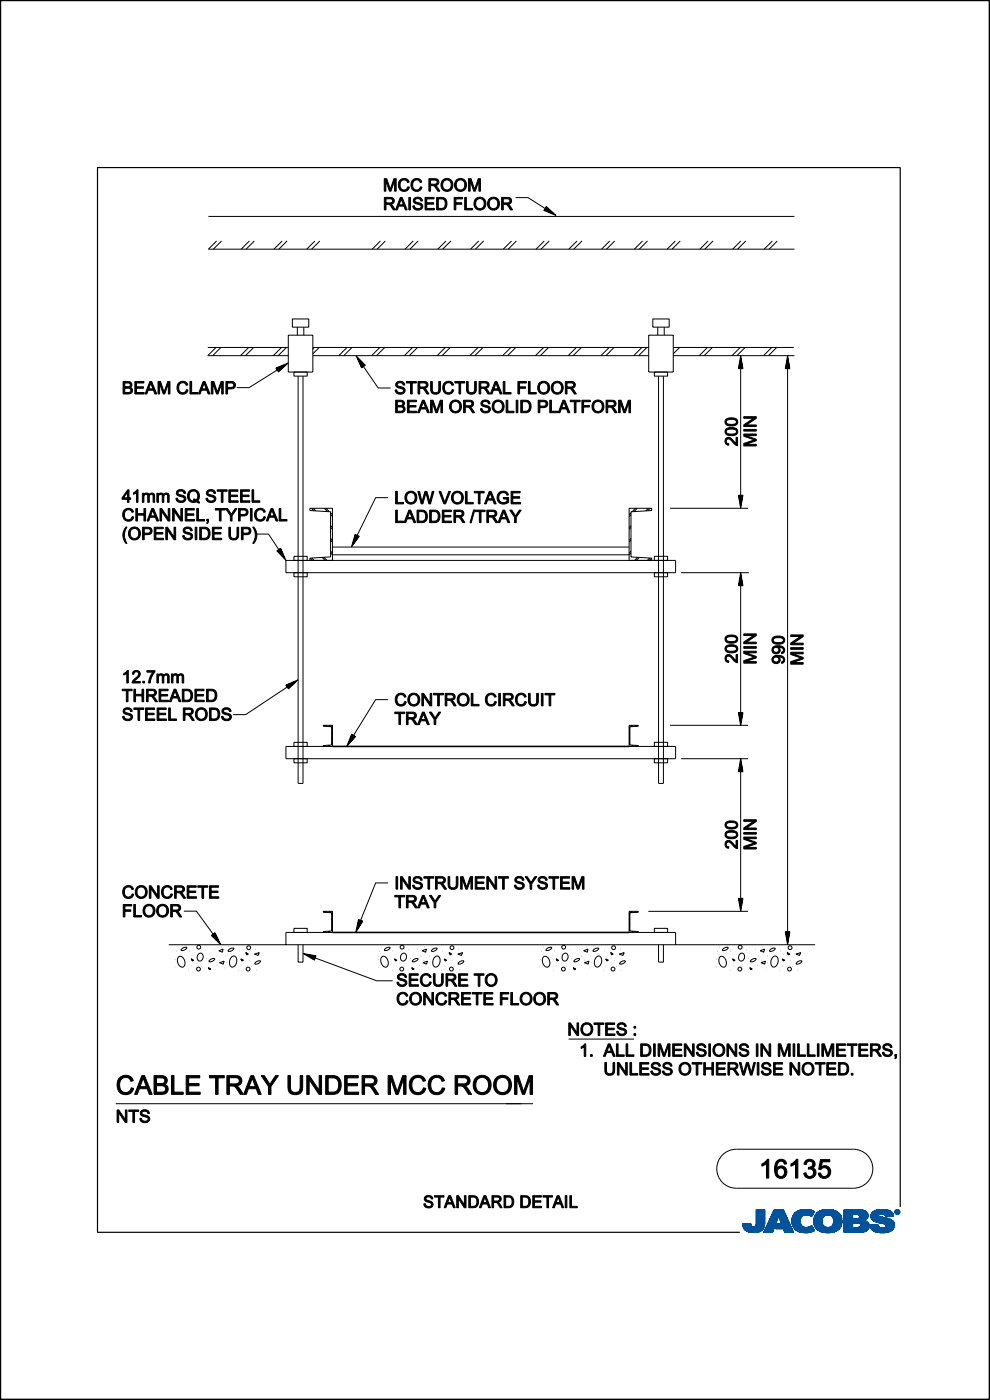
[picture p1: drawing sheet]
<svg xmlns="http://www.w3.org/2000/svg" width="210mm" height="297mm" viewBox="0 0 210 297" stroke-linecap="round" stroke-linejoin="round" font-family="sans-serif">
<path d="M191 256.1v-220.6h-170.3v225.9h136.2M.1 296.6v.3h209.7v-296.8h-209.7v296.8" fill="none" stroke="#000" stroke-width=".25"/>
<g fill="none" stroke="#000" stroke-width=".21">
<path d="M.1 .1h209.8v296.7h-209.8zM44.2 45.9h124.3M45.9 51.1l-1.7 1.8h124.3M47 51.1l-1.7 1.8M52.9 51.1l-1.7 1.8M53.9 51.1l-1.7 1.8M59.8 51.1l-1.7 1.8M60.9 51.1l-1.7 1.8M66.8 51.1l-1.7 1.8M67.8 51.1l-1.7 1.8M80.7 51.1l-1.7 1.8M81.7 51.1l-1.7 1.8"/>
<path d="M87.6 51.1l-1.7 1.8M88.7 51.1l-1.7 1.8M94.6 51.1l-1.7 1.8M95.6 51.1l-1.7 1.8M101.5 51.1l-1.7 1.8M102.6 51.1l-1.7 1.8M108.5 51.1l-1.7 1.8M109.4 41.9h2.6l4.2 2.7-.3-.1 .1-.2 .6 .5-.8-.3 .2-.4 1 1-1.3-.6 .2-.6 1.6 1.5-2-.8 .4-.8 2 1.9-2.5-1.1 .5-.8M109.5 51.1l-1.7 1.8M115.4 51.1l-1.7 1.8M116.5 51.1l-1.7 1.8M122.4 51.1l-1.7 1.8"/>
<path d="M123.4 51.1l-1.7 1.8M129.3 51.1l-1.7 1.8M130.4 51.1l-1.7 1.8M136.3 51.1l-1.7 1.8M137.3 51.1l-1.7 1.8M143.2 51.1l-1.7 1.8M144.3 51.1l-1.7 1.8M150.2 51.1l-1.7 1.8M151.2 51.1l-1.7 1.8M157.1 51.1l-1.7 1.8M158.2 51.1l-1.7 1.8M163.8 51.1l-1.7 1.8"/>
<path d="M164.9 51.1l-1.8 1.8M44.1 73.7h17.1M45.8 73.7l-1.7 1.8h17.1M46.9 73.7l-1.8 1.8M52.8 73.7l-1.8 1.8M53.8 73.7l-1.7 1.8M58.5 78.1l.6 .8 2-1.9-2.6 1.1 .6 .6 1.5-1.4-1.9 .8 .4 .5 1.1-1-1.3 .5 .2 .4 .7-.6-.8 .3 .2 .1 .2-.2-6.5 4.1h-2.7M59.7 73.7l-1.7 1.8M60.8 73.7l-1.8 1.8M61.2 71.1h5.2v7.8h-5.2zM62 67.7h3.5v1.7h-3.5zM62.4 78.9h2.8v.9h-2.8z"/>
<path d="M63.1 69.4v1.7M63.2 79.8v86.4h1.1v-86.4M64.4 69.4v1.7M66.4 75.5h71.2M66.4 73.7h71.2M66.7 73.7l-.4 .4M67.7 73.7l-1.3 1.4M73.6 73.7l-1.7 1.8M74.7 73.7l-1.8 1.8M76.7 78l.8-.5-2-2 1.2 2.5 .6-.5-1.4-1.5 .8 1.9 .5-.5-1.1-1 .6 1.3 .4-.3-.7-.6 .4 .7 .1-.1-.2-.2 3.5 5.1h2.7M80.6 73.7l-1.8 1.8M81.6 73.7l-1.7 1.8"/>
<path d="M87.5 73.7l-1.7 1.8M88.6 73.7l-1.8 1.8M94.5 73.7l-1.8 1.8M95.5 73.7l-1.7 1.8M101.4 73.7l-1.7 1.8M102.5 73.7l-1.8 1.8M108.4 73.7l-1.8 1.8M109.4 73.7l-1.7 1.8M115.3 73.7l-1.7 1.8M116.4 73.7l-1.8 1.8M122.3 73.7l-1.8 1.8M123.3 73.7l-1.7 1.8"/>
<path d="M129.2 73.7l-1.7 1.8M130.3 73.7l-1.8 1.8M136.2 73.7l-1.8 1.8M137.2 73.7l-1.7 1.8M137.6 71.1h5.2v7.8h-5.2zM138.5 67.7h3.4v1.7h-3.4zM138.8 78.9h2.8v.9h-2.8zM139.5 69.4v1.7M139.7 79.8v86.4h1v-86.4M140.9 69.4v1.7M142.8 75.5h25.7M142.8 73.7h25.6"/>
<path d="M144.2 73.7l-1.4 1.4M150.1 73.7l-1.8 1.8M151.1 73.7l-1.7 1.8M157 73.7l-1.7 1.8M157.1 78.2v-.7l-.1 .3 .2 .1-.1-.8-.1 .8h.4l-.3-1.3-.2 1.4 .6 .1-.4-2.1-.3 2.1 .8 .1-.5-2.8-.5 2.8h1M157.1 75.5v32.3M158.1 73.7l-1.8 1.8M163.7 73.7l-1.7 1.8M164.7 73.7l-1.7 1.8M167.1 75.5v124.9M167.1 78.2v-.7l-.1 .3 .2 .1-.1-.8-.2 .8h.4l-.2-1.3-.3 1.4 .7 .1-.4-2.1-.4 2.1 .8 .1-.4-2.8-.5 2.8h.9M54.3 113.3h2.7l2.5 3.9-.2-.2 .1-.2 .4 .7-.6-.6 .3-.2 .6 1.3-1-1.1 .4-.5 .8 2-1.4-1.5 .6-.6 1.2 2.6-2-2 .8-.6"/>
<path d="M60.7 118.9h82.6v2.6h-82.6zM62.4 118h2.8v.9h-2.8zM65.7 118.4l4.4-.3v-9.5l-4.4-.3v-.5h4.8v11.1M65.7 118.4v.5M65.8 118.4l.5 .5M66.1 107.8l.5 .6M66.1 118.4l.5 .5M66.4 107.8l.6 .6M68.3 118.3l.7 .6M68.7 118.2l.7 .7M68.8 107.8l.7 .7M69.2 107.8l.7 .8"/>
<path d="M70.1 111.5l.4 .4M70.1 111.9l.4 .4M70.1 108.8l.4 .4M70.1 109.2l.4 .4M70.1 117.3l.4 .4M70.1 116.9l.4 .4M70.1 114.6l.4 .4M70.1 114.2l.4 .4M70.5 116.1h62.9M70.5 117.7h62.9M82.3 105.6h-2.6l-4.3 8.6 .1-.3 .2 .1-.4 .6 .2-.8 .4 .1-.8 1.2 .4-1.4 .6 .1-1.3 1.7 .6-2 .8 .3-1.7 2.3 .8-2.7 .9 .4M133.4 118.9v-11.1h4.8v.5l-4.4 .3v9.5l4.4 .3v.5"/>
<path d="M133.8 111.9l-.4 .4M133.8 111.5l-.4 .4M133.8 108.8l-.4 .4M133.8 109.2l-.4 .4M133.8 117.3l-.4 .4M133.8 116.9l-.4 .4M133.8 114.6l-.4 .4M133.8 114.2l-.4 .4M134.8 107.8l-.7 .8M135.2 107.8l-.7 .7M135.3 118.2l-.7 .7M135.6 118.3l-.6 .6"/>
<path d="M137.5 107.8l-.5 .6M137.8 118.4l-.5 .5M137.9 107.8l-.5 .6M138.2 118.4l-.5 .5M138.8 118h2.8v.9h-2.8zM142.1 107.8h16.6M157.1 105.1v.7l-.1-.3 .2-.1-.1 .8-.1-.8 .4-.1-.3 1.4-.2-1.4 .6-.1-.4 2-.3-2 .8-.1-.5 2.7-.5-2.7h1M62.4 121.5h2.8v.9h-2.8zM138.8 121.5h2.8v.9h-2.8zM144.5 121.5h14.3M157.1 124.3v-.8l-.1 .3 .2 .1-.1-.8-.1 .9h.4l-.3-1.4-.2 1.4 .6 .2-.4-2.1-.3 2.1 .8 .1-.5-2.8-.5 2.8h1M157.1 121.5v32.4"/>
<path d="M60.7 145.3l.5 .9 2-2-2.5 1.1 .5 .7 1.5-1.5-1.9 .9 .4 .4 1.1-1-1.3 .6 .2 .3 .7-.6-.8 .3 .2 .2 .2-.2-9.4 6.2h-2.7M62.4 157.5h2.8v.8h-2.8zM68.6 158.2l.2 .2M68.7 153.9l.2 .2M68.7 158.1l.2 .3M68.9 153.9l.2 .2M69.6 158.1l.3 .3M69.8 158.1l.2 .3M69.8 153.9l.3 .3M70 153.9l.3 .3M70.4 155.4l.1 .1M70.4 155.5l.1 .2"/>
<path d="M70.4 154.4l.1 .2M70.4 154.3l.1 .1M70.4 157.7l.1 .2M70.4 157.6l.1 .1M70.4 156.6l.1 .2M70.4 156.5l.1 .1M82.3 148.4h-2.6l-5.1 8.2 .1-.3 .2 .1-.5 .6 .3-.8 .4 .2-1 1 .6-1.3 .6 .2-1.4 1.6 .8-2 .7 .4-1.8 2 1-2.6 .8 .6M133.6 155.5l-.2 .2M133.6 155.4l-.2 .1M133.6 154.4l-.2 .2M133.6 154.3l-.2 .1M133.6 157.7l-.2 .2"/>
<path d="M133.6 157.6l-.2 .1M133.6 156.6l-.2 .2M133.6 156.5l-.2 .1M134 153.9l-.3 .3M134.2 153.9l-.3 .3M134.2 158.1l-.3 .3M134.3 158.1l-.2 .3M135.1 153.9l-.2 .2M135.2 158.1l-.2 .3M135.3 153.9l-.3 .2M135.4 158.2l-.2 .2M135.4 158.2l-1.8-.2v-3.8l1.8-.1v-.2h-2v4.5l9.9-.1v2.7h-82.6v-2.7l9.8 .1v-4.5h-1.9v.2l1.8 .1v3.8l-1.8 .2v.2"/>
<path d="M135.4 158.2v.2M138.8 157.5h2.8v.8h-2.8zM142.1 153.9h16.6M157.1 151.2v.7l-.1-.3 .2-.1-.1 .8-.1-.8 .4-.1-.3 1.4-.2-1.4 .6-.1-.4 2-.3-2 .8-.1-.5 2.7-.5-2.7h1M62.4 161h2.8v.8h-2.8zM138.8 161h2.8v.8h-2.8zM144.5 161h14.2M157.1 163.7v-.7l-.1 .3 .2 .1-.1-.8-.1 .8h.4l-.3-1.3-.2 1.4 .6 .1-.4-2-.3 2 .8 .1-.5-2.7-.5 2.7h1M157.1 161v32.3M39 193.3h2.7l3.9 5.4-.2-.1 .1-.2 .4 .7-.6-.6 .3-.3 .6 1.3-1-1 .4-.5 .9 1.9-1.5-1.4 .6-.6 1.2 2.5-2-1.9 .8-.6M62.4 196.9h2.8v.9h-2.8zM68.6 197.8v-.2l1.8-.1v-3.9l-1.8-.1v-.2h1.9v4.5h-9.8v2.6"/>
<path d="M68.6 197.6l.2 .2M68.7 193.3l.2 .2M68.7 197.6l.2 .2M68.9 193.3l.2 .3M69.6 197.6l.3 .2M69.8 197.5l.2 .3M69.8 193.3l.3 .3M70 193.3l.3 .3M70.4 195l.1 .1M70.4 194.8l.1 .2M70.4 193.9l.1 .1M70.4 193.7l.1 .2"/>
<path d="M70.4 197.2l.1 .1M70.4 197l.1 .2M70.4 196.1l.1 .1M70.4 195.9l.1 .2M82.3 187.3h-2.6l-3.5 8.6 .1-.3h.2l-.4 .7 .1-.8 .4 .1-.7 1.2 .3-1.4 .6 .1-1.1 1.8 .4-2.1 .8 .2-1.4 2.4 .5-2.7 .9 .3M133.6 195l-.2 .1M133.6 194.8l-.2 .2M133.6 193.9l-.2 .1M133.6 193.7l-.2 .2M133.6 197.2l-.2 .1M133.6 197l-.2 .2M133.6 196.1l-.2 .1"/>
<path d="M133.6 195.9l-.2 .2M134 193.3l-.3 .3M134.2 193.3l-.3 .3M134.2 197.5l-.3 .3M134.3 197.6l-.2 .2M135.1 193.3l-.2 .3M135.2 197.6l-.2 .2M135.3 193.3l-.3 .2M135.4 197.6l-.2 .2M135.4 197.8v-.2l-1.8-.1v-3.9l1.8-.1v-.2h-2v4.5h9.9v2.6M137.5 193.3h21.2M138.8 196.9h2.8v.9h-2.8z"/>
<path d="M157.1 190.6v.7l-.1-.3 .2-.1-.1 .8-.1-.8 .4-.1-.3 1.4-.2-1.4 .6-.1-.4 2-.3-2 .8-.1-.5 2.7-.5-2.7h1M167.1 197.7v.7l-.1-.3 .2-.1-.1 .8-.2-.9h.4l-.2 1.4-.3-1.4 .7-.2-.4 2.1-.4-2.1h.8l-.4 2.7-.5-2.7h.9M35.8 200.4h137.1M37.1 205.1h.1M37.2 203.6h.1M37.4 201.8h.1M37.8 203.1l.3-.2a1.32 1.32 0 0 1 1.1 .9 1.32 1.32 0 0 1-.4 1.4 1.36 1.36 0 0 1-1-2.1zM37.8 200.9h.1M38.6 201.2a.91 .91 0 0 1 1-.2 .98 .98 0 0 1-1.2 .6zM40 205.8h.1M40.2 201.7h.1M40.5 203.4l.6 .3-.4 .2-.1-.5"/>
<path d="M40.6 204.9h.1M41.6 204.3h.1M42.1 202.4a.63 .63 0 0 1 .8 0 .63 .63 0 0 1 .2 .8 .66 .66 0 0 1-.8 .7 .66 .66 0 0 1-.5-1zM42.7 205h.1M43.5 201.5h.1M43.9 203.3h.1M44.2 205.3l.5 .3-.3 .1zM44.5 203.6a.91 .91 0 0 1 1-.2 .98 .98 0 0 1-1.2 .6zM45.5 201.4h.1M45.8 204.8h.1M46 202.8h.1M46.4 201.7l.9-.4-.1 .7z"/>
<path d="M46.6 204.2l.9-.3-.1 .6-.8-.3M46.6 203.7h.1M46.9 200.9h.1M47.7 205.3h.1M47.9 202.8h.1M48 204.2h.1M48.5 200.7h.1M48.6 201.4a.91 .91 0 0 1 1-.2 .98 .98 0 0 1-1.2 .6zM49.1 203l.6-.2a1.32 1.32 0 0 1 .5 1.3 1.32 1.32 0 0 1-1 1.1 1.36 1.36 0 0 1-.1-2.2zM50.5 205.8h.1M50.7 201.7h.1M51.1 203.4l.5 .3-.3 .2z"/>
<path d="M51.1 204.9h.1M52.1 202.1l.6 .3-.4 .2-.2-.5M52.9 203.7h.1M53.3 205h.1M54 202.4l1-.3-.2 .6zM54.2 201.4h.1M54.2 204.1a.91 .91 0 0 1 1-.2 .98 .98 0 0 1-1.2 .6zM54.3 205.8h.1M63.2 200.4v3.7h1.1v-3.7M66.7 203.7l.3-.9-2.7-.5 2.4 1.4 .2-.8-2.1-.4 1.8 1.1 .1-.7-1.4-.2 1.2 .7 .1-.4-.8-.2 .7 .4v-.2h-.3l13.7 5.1h3.4M80.2 205.1h.1M80.3 203.6h.1"/>
<path d="M80.5 201.8h.1M80.9 203.1l.3-.2a1.32 1.32 0 0 1 1.1 .9 1.32 1.32 0 0 1-.4 1.4 1.36 1.36 0 0 1-1-2.1zM81 200.9h.1M81.7 201.2a.91 .91 0 0 1 1-.2 .98 .98 0 0 1-1.2 .6zM83.2 205.8h.1M83.3 201.7h.1M83.7 203.4l.5 .3-.3 .2-.2-.5M83.8 204.9h.1M84.8 204.3h.1M85.3 202.4a.63 .63 0 0 1 .8 0 .63 .63 0 0 1 .1 .8 .66 .66 0 0 1-.8 .7 .66 .66 0 0 1-.4-1zM85.8 205h.1M86.6 201.5h.1"/>
<path d="M87 203.3h.1M87.3 205.3l.6 .3-.4 .1zM87.7 203.6a.91 .91 0 0 1 1-.2 .98 .98 0 0 1-1.2 .6zM88.6 201.4h.1M89 204.8h.1M89.1 202.8h.1M89.5 201.7l.9-.4-.1 .7zM89.7 204.2l1-.3-.2 .6-.8-.3M89.7 203.7h.1M90.1 200.9h.1M90.8 205.3h.1M91 202.8h.1"/>
<path d="M91.1 204.2h.1M91.6 200.7h.1M91.7 201.4a.91 .91 0 0 1 1-.2 .98 .98 0 0 1-1.2 .6zM92.2 203l.6-.2a1.32 1.32 0 0 1 .5 1.3 1.32 1.32 0 0 1-1 1.1 1.36 1.36 0 0 1-.1-2.2zM93.7 205.8h.1M93.8 201.7h.1M94.2 203.4l.6 .3-.4 .2-.2-.5M94.2 204.9h.1M95.3 202.1l.5 .3-.3 .2-.2-.5M96 203.7h.1M96.4 205h.1M97.1 202.4l1-.3-.2 .6z"/>
<path d="M97.3 201.4h.1M97.4 204.1a.91 .91 0 0 1 1-.2 .98 .98 0 0 1-1.2 .6zM97.4 205.8h.1M114.5 205.1h.1M114.6 203.6h.1M114.8 201.8h.1M115.2 203.1l.3-.2a1.32 1.32 0 0 1 1.1 .9 1.32 1.32 0 0 1-.4 1.4 1.36 1.36 0 0 1-1-2.1zM115.2 200.9h.1M116 201.2a.91 .91 0 0 1 1-.2 .98 .98 0 0 1-1.2 .6zM117.4 205.8h.1M117.6 201.7h.1M117.9 203.4l.6 .3-.4 .2-.1-.5"/>
<path d="M118 204.9h.1M119 204.3h.1M119.5 202.4a.63 .63 0 0 1 .8 0 .63 .63 0 0 1 .2 .8 .66 .66 0 0 1-.8 .7 .66 .66 0 0 1-.5-1zM120.1 205h.1M120.9 201.5h.1M121.3 203.3h.1M121.6 205.3l.5 .3-.3 .1zM121.9 203.6a.91 .91 0 0 1 1-.2 .98 .98 0 0 1-1.2 .6zM122.9 201.4h.1M123.2 204.8h.1M123.4 202.8h.1M123.8 201.7l.9-.4-.1 .7z"/>
<path d="M124 204.2l.9-.3-.1 .6zM124 203.7h.1M124.3 200.9h.1M125.1 205.3h.1M125.3 202.8h.1M125.4 204.2h.1M125.9 200.7h.1M126 201.4a.91 .91 0 0 1 1-.2 .98 .98 0 0 1-1.2 .6zM126.5 203l.6-.2a1.32 1.32 0 0 1 .5 1.3 1.32 1.32 0 0 1-1 1.1 1.36 1.36 0 0 1-.1-2.2zM127.9 205.8h.1M128.1 201.7h.1M128.5 203.4l.5 .3-.3 .2z"/>
<path d="M128.5 204.9h.1M129.5 202.1l.6 .3-.4 .2-.2-.5M130.3 203.7h.1M130.7 205h.1M131.4 202.4l1-.3-.2 .6zM131.6 201.4h.1M131.6 204.1a.91 .91 0 0 1 1.1-.2 .98 .98 0 0 1-1.3 .6zM131.7 205.8h.1M139.7 200.4v3.7h1v-3.7M151.9 205.1h.1M152.1 203.6h.1M152.2 201.8h.1"/>
<path d="M152.7 203.1l.2-.2a1.32 1.32 0 0 1 1.1 .9 1.32 1.32 0 0 1-.4 1.4 1.36 1.36 0 0 1-.9-2.1zM152.7 200.9h.1M153.5 201.2a.91 .91 0 0 1 1-.2 .98 .98 0 0 1-1.2 .6zM154.9 205.8h.1M155 201.7h.1M155.4 203.4l.5 .3-.3 .2-.2-.5M155.5 204.9h.1M156.5 204.3h.1M157 202.4a.63 .63 0 0 1 .8 0 .63 .63 0 0 1 .1 .8 .66 .66 0 0 1-.8 .7 .66 .66 0 0 1-.4-1zM157.5 205h.1M158.3 201.5h.1M158.7 203.3h.1"/>
<path d="M159 205.3l.6 .3-.4 .1zM159.4 203.6a.91 .91 0 0 1 1-.2 .98 .98 0 0 1-1.2 .6zM160.3 201.4h.1M160.7 204.8h.1M160.8 202.8h.1M161.3 201.7l.9-.4-.2 .7zM161.4 204.2l1-.3-.2 .6zM161.5 203.7h.1M161.8 200.9h.1M162.5 205.3h.1M162.7 202.8h.1M162.8 204.2h.1"/>
<path d="M163.3 200.7h.1M163.4 201.4a.91 .91 0 0 1 1-.2 .98 .98 0 0 1-1.2 .6zM163.9 203l.6-.2a1.32 1.32 0 0 1 .5 1.3 1.32 1.32 0 0 1-1 1.1 1.36 1.36 0 0 1-.1-2.2zM165.4 205.8h.1M165.6 201.7h.1M165.9 203.4l.6 .3-.3 .2zM166 204.9h.1M167 202.1l.5 .3-.3 .2-.2-.5M167.7 203.7h.1M168.1 205h.1M168.8 202.4l1-.3-.2 .6zM169 201.4h.1"/>
<path d="M169.1 204.1a.91 .91 0 0 1 1-.2 .98 .98 0 0 1-1.2 .6zM169.2 205.8h.1M24.6 234.1h88.5M120.6 220.4h13.9M153.3 245l1.3-.9 1.6-.3h24.8a4.1 4.1 0 0 1 4.1 4.1 4.1 4.1 0 0 1-4.1 4.2h-24.8a4.1 4.1 0 0 1-3.8-2.6 4.1 4.1 0 0 1 .9-4.5z"/>
<circle cx="42.1" cy="205.6" r=".41"/>
<circle cx="42.2" cy="200.9" r=".41"/>
<circle cx="52.6" cy="205.6" r=".41"/>
<circle cx="52.8" cy="201" r=".41"/>
<circle cx="85.2" cy="205.6" r=".41"/>
<circle cx="85.3" cy="200.9" r=".41"/>
<circle cx="95.8" cy="205.6" r=".41"/>
<circle cx="95.9" cy="201" r=".41"/>
<circle cx="119.5" cy="205.6" r=".41"/>
<circle cx="119.6" cy="200.9" r=".41"/>
<circle cx="130" cy="205.6" r=".41"/>
<circle cx="130.2" cy="201" r=".41"/>
<circle cx="156.9" cy="205.6" r=".41"/>
<circle cx="157" cy="200.9" r=".41"/>
<circle cx="167.5" cy="205.6" r=".41"/>
<circle cx="167.6" cy="201" r=".41"/>
</g>
<path d="M70.5 158.3h62.9M70.5 197.8h62.9" fill="none" stroke="#000" stroke-width=".34"/>
<g fill="#000" stroke="#000" stroke-width=".21">
<path d="M84.9 38.1a1.15 1.15 0 0 1 1.9 .5l-.3 .1a.87 .87 0 0 0-1.2-.4 .87 .87 0 0 0-.4 1.1 .82 .82 0 0 0 .7 .9 .82 .82 0 0 0 .9-.7l.3 .1a1.22 1.22 0 0 1-1.5 .8 1.22 1.22 0 0 1-.8-1.6z" fill-rule="evenodd"/>
<path d="M87.6 38.1a1.15 1.15 0 0 1 1.9 .5l-.4 .1a.87 .87 0 0 0-1.1-.4 .87 .87 0 0 0-.5 1.1 .82 .82 0 0 0 .8 .9 .82 .82 0 0 0 .9-.7l.3 .1a1.22 1.22 0 0 1-1.5 .8 1.22 1.22 0 0 1-.8-1.6z" fill-rule="evenodd"/>
<path d="M93.9 38.2a1.34 1.34 0 0 0 0 2.1 1.34 1.34 0 0 0 2-.3 1.33 1.33 0 0 0-.2-1.8 1.33 1.33 0 0 0-1.8 0zM94.2 38.4a.99 .99 0 0 1 1.5 .8 .99 .99 0 0 1-1.5 .8l-.3-.7z" fill-rule="evenodd"/>
<path d="M96.8 38.2a1.34 1.34 0 0 0 0 2.1 1.34 1.34 0 0 0 2-.3 1.33 1.33 0 0 0-.2-1.8 1.33 1.33 0 0 0-1.8 0zM97 38.4a.99 .99 0 0 1 1.6 .8 .99 .99 0 0 1-1.6 .8l-.2-.7z" fill-rule="evenodd"/>
<path d="M81.5 37.9h.5l.8 2.3 .8-2.3h.4v2.7h-.3v-2.3l-.8 2.3h-.3l-.8-2.3v2.3h-.3z" fill-rule="evenodd"/>
<path d="M81.5 41.9v2.6h.4v-1.1h.4a.81 .81 0 0 1 .8 .6l.3 .5h.5l-1-1.2a.74 .74 0 0 0 .7-.8 .74 .74 0 0 0-.9-.6zM81.9 42.2h.8a.46 .46 0 0 1 .6 .5 .46 .46 0 0 1-.7 .3h-.7z" fill-rule="evenodd"/>
<path d="M84.9 41.9l-1 2.6h.4l.3-.8h1.1l.3 .8h.4l-1.1-2.6zM85.1 42.2l.5 1.2h-.9z" fill-rule="evenodd"/>
<path d="M86.7 41.9h.4v2.6h-.4z" fill-rule="evenodd"/>
<path d="M87.9 42a1.04 1.04 0 0 1 1.7 .6l-.3 .1a.63 .63 0 0 0-.7-.6 .63 .63 0 0 0-.6 .6l.4 .2a1.05 1.05 0 0 1 1.2 1.1 1.11 1.11 0 0 1-1.1 .6 1.11 1.11 0 0 1-.9-.9l.3-.1a.72 .72 0 0 0 .7 .7 .72 .72 0 0 0 .7-.6l-.4-.3a.98 .98 0 0 1-1.1-1.2z" fill-rule="evenodd"/>
<path d="M90.2 41.9h1.9v.3h-1.6v.8h1.5v.3h-1.5v.9h1.6v.3h-1.9z" fill-rule="evenodd"/>
<path d="M91 37.9v2.7h.3v-1.2l.8 .1 .8 1.1h.4l-.9-1.2a.74 .74 0 0 0 .7-.9 .74 .74 0 0 0-.9-.6zM91.3 38.2h.9a.46 .46 0 0 1 .5 .5 .46 .46 0 0 1-.6 .4h-.8z" fill-rule="evenodd"/>
<path d="M92.6 41.9v2.6h1a1.33 1.33 0 0 0 1.2-1.3 1.33 1.33 0 0 0-1.3-1.3zM93 42.2h.5a1.02 1.02 0 0 1 1 1 1.02 1.02 0 0 1-1 1h-.5z" fill-rule="evenodd"/>
<path d="M96.3 41.9h1.8v.3h-1.4v.8h1.2v.3h-1.2v1.2h-.4z" fill-rule="evenodd"/>
<path d="M98.6 41.9h.3v2.3h1.3v.3h-1.6z" fill-rule="evenodd"/>
<path d="M99.4 37.9h.5l.8 2.3 .7-2.3h.5v2.7h-.3v-2.3l-.8 2.3h-.3l-.8-2.3v2.3h-.3z" fill-rule="evenodd"/>
<path d="M100.9 42.2a1.34 1.34 0 0 0 0 2 1.34 1.34 0 0 0 2-.3 1.33 1.33 0 0 0-.2-1.7 1.33 1.33 0 0 0-1.8 0zM101.2 42.4a.99 .99 0 0 1 1.5 .8 .99 .99 0 0 1-1.5 .8l-.3-.8z" fill-rule="evenodd"/>
<path d="M103.8 42.2a1.34 1.34 0 0 0 0 2 1.34 1.34 0 0 0 2-.3 1.33 1.33 0 0 0-.3-1.7 1.33 1.33 0 0 0-1.7 0zM104 42.4a.99 .99 0 0 1 1.6 .8 .99 .99 0 0 1-1.6 .8l-.2-.8z" fill-rule="evenodd"/>
<path d="M106.4 41.9v2.6h.4v-1.1h.4a.81 .81 0 0 1 .7 .6l.4 .5h.4l-.9-1.2a.74 .74 0 0 0 .7-.8 .74 .74 0 0 0-.9-.6zM106.8 42.2h.8a.46 .46 0 0 1 .6 .5 .46 .46 0 0 1-.7 .3h-.7z" fill-rule="evenodd"/>
<path d="M26.1 80.9v2.7h1a.75 .75 0 0 0 1-.5 .75 .75 0 0 0-.5-.9 .67 .67 0 0 0 .3-.9 .67 .67 0 0 0-.8-.4zM26.5 81.2h.5a.44 .44 0 0 1 .6 .2 .44 .44 0 0 1-.1 .6h-1zM26.5 82.4h.6a.49 .49 0 0 1 .7 .4 .49 .49 0 0 1-.7 .5h-.6z" fill-rule="evenodd"/>
<path d="M28.6 80.9h1.9v.3h-1.5v.9h1.4v.3h-1.4v.9h1.6v.3h-2z" fill-rule="evenodd"/>
<path d="M31.8 80.9l-1 2.7h.3l.3-.8h1.1l.4 .8h.4l-1.1-2.7zM32 81.2l.4 1.3h-.9z" fill-rule="evenodd"/>
<path d="M33.5 80.9h.5l.8 2.3 .8-2.3h.5v2.7h-.4v-2.2l-.8 2.2h-.3l-.7-2.3v2.3h-.4z" fill-rule="evenodd"/>
<path d="M38 81.2a1.15 1.15 0 0 1 1.8 .5h-.3a.87 .87 0 0 0-1.2-.4 .87 .87 0 0 0-.4 1.2 .82 .82 0 0 0 .7 .8 .82 .82 0 0 0 .9-.6h.4a1.22 1.22 0 0 1-1.6 .9 1.22 1.22 0 0 1-.7-1.6z" fill-rule="evenodd"/>
<path d="M40.3 80.9h.4v2.4h1.3v.3h-1.7z" fill-rule="evenodd"/>
<path d="M43.1 80.9l-1 2.7h.4l.2-.8h1.2l.3 .8h.4l-1.1-2.7zM43.3 81.2l.4 1.3h-.9z" fill-rule="evenodd"/>
<path d="M44.8 80.9h.6l.7 2.3 .8-2.3h.5v2.7h-.4v-2.2l-.8 2.2h-.3l-.7-2.3v2.3h-.4z" fill-rule="evenodd"/>
<path d="M47.9 80.9v2.7h.4v-1.1h.7a.81 .81 0 0 0 .9-.8 .81 .81 0 0 0-1-.8zM48.3 81.2h.6a.49 .49 0 0 1 .7 .5 .49 .49 0 0 1-.6 .5h-.7z" fill-rule="evenodd"/>
<path d="M84.2 81.1a1.04 1.04 0 0 1 1.7 .6h-.4a.63 .63 0 0 0-.6-.5 .63 .63 0 0 0-.6 .5l.3 .3a1.05 1.05 0 0 1 1.3 1 1.11 1.11 0 0 1-1.1 .6 1.11 1.11 0 0 1-1-.9h.4a.72 .72 0 0 0 .6 .6 .72 .72 0 0 0 .8-.6l-.4-.2a.98 .98 0 0 1-1.2-1.3z" fill-rule="evenodd"/>
<path d="M83.9 84.9v2.7h1a.75 .75 0 0 0 1-.5 .75 .75 0 0 0-.5-1 .67 .67 0 0 0 .3-.8 .67 .67 0 0 0-.8-.4zM84.3 85.2h.5a.44 .44 0 0 1 .6 .2 .44 .44 0 0 1-.1 .5l-1 .1zM84.3 86.3h.6a.49 .49 0 0 1 .7 .5 .49 .49 0 0 1-.7 .4h-.6z" fill-rule="evenodd"/>
<path d="M86.4 84.9h1.9v.3h-1.5v.8h1.4v.3h-1.4v.9h1.6v.4h-2z" fill-rule="evenodd"/>
<path d="M86.2 80.9h2.1v.3h-.9v2.4h-.3v-2.4h-.9z" fill-rule="evenodd"/>
<path d="M89.6 84.9l-1 2.7h.4l.3-.8h1.1l.3 .8h.4l-1.1-2.7zM89.8 85.2l.5 1.3h-.9z" fill-rule="evenodd"/>
<path d="M88.7 80.9v2.7h.3v-1.2l.8 .1 .8 1.1h.4l-1-1.2a.74 .74 0 0 0 .8-.9 .74 .74 0 0 0-.9-.6zM89 81.2h.9a.46 .46 0 0 1 .5 .5 .46 .46 0 0 1-.6 .4h-.8z" fill-rule="evenodd"/>
<path d="M91.3 84.9h.6l.7 2.3 .8-2.3h.5v2.7h-.4v-2.3l-.7 2.3h-.4l-.7-2.3v2.3h-.4z" fill-rule="evenodd"/>
<path d="M91.3 80.9h.4v1.6a.71 .71 0 0 0 .7 .8 .71 .71 0 0 0 .7-.8v-1.6h.3v1.6a1.05 1.05 0 0 1-1 1.1 1.05 1.05 0 0 1-1.1-1.1z" fill-rule="evenodd"/>
<path d="M95.7 85.2a1.34 1.34 0 0 0 0 2 1.34 1.34 0 0 0 2-.2 1.33 1.33 0 0 0-.2-1.8 1.33 1.33 0 0 0-1.8 0zM96 85.4a.99 .99 0 0 1 1.6 .8 .99 .99 0 0 1-1.6 .8l-.3-.7z" fill-rule="evenodd"/>
<path d="M94.3 81.2a1.15 1.15 0 0 1 1.9 .5h-.3a.87 .87 0 0 0-1.2-.4 .87 .87 0 0 0-.4 1.2 .82 .82 0 0 0 .7 .8 .82 .82 0 0 0 .9-.6h.4a1.22 1.22 0 0 1-1.6 .9 1.22 1.22 0 0 1-.8-1.6z" fill-rule="evenodd"/>
<path d="M96.5 80.9h2.1v.3h-.9v2.4h-.3v-2.4h-.9z" fill-rule="evenodd"/>
<path d="M98.3 84.9v2.7h.4v-1.2h.4a.81 .81 0 0 1 .8 .6l.3 .6h.5l-1-1.3a.74 .74 0 0 0 .8-.8 .74 .74 0 0 0-1-.6zM98.7 85.2h.8a.46 .46 0 0 1 .6 .5 .46 .46 0 0 1-.7 .4h-.7z" fill-rule="evenodd"/>
<path d="M99 80.9h.3v1.6a.71 .71 0 0 0 .7 .8 .71 .71 0 0 0 .7-.8v-1.6h.3v1.6a1.05 1.05 0 0 1-1 1.1 1.05 1.05 0 0 1-1-1.1z" fill-rule="evenodd"/>
<path d="M101.6 80.9v2.7h.4v-1.2h.4a.81 .81 0 0 1 .8 .6l.3 .6h.5l-1-1.2a.74 .74 0 0 0 .7-.9 .74 .74 0 0 0-.9-.6zM102 81.2h.8a.46 .46 0 0 1 .6 .5 .46 .46 0 0 1-.7 .4h-.7z" fill-rule="evenodd"/>
<path d="M102.3 85.1a1.04 1.04 0 0 1 1.6 .6h-.3a.63 .63 0 0 0-.6-.5 .63 .63 0 0 0-.6 .5l.3 .2a1.05 1.05 0 0 1 1.3 1.1 1.11 1.11 0 0 1-1.2 .6 1.11 1.11 0 0 1-.9-.9h.3a.72 .72 0 0 0 .7 .6 .72 .72 0 0 0 .8-.6l-.4-.3a.98 .98 0 0 1-1.2-1.2z" fill-rule="evenodd"/>
<path d="M105 80.9l-1 2.7h.4l.3-.8h1.1l.3 .8h.4l-1.1-2.7zM105.2 81.2l.5 1.3h-.9z" fill-rule="evenodd"/>
<path d="M104.8 85.2a1.34 1.34 0 0 0 0 2 1.34 1.34 0 0 0 2-.2 1.33 1.33 0 0 0-.3-1.8 1.33 1.33 0 0 0-1.7 0zM105 85.4a.99 .99 0 0 1 1.6 .8 .99 .99 0 0 1-1.6 .8l-.2-.7z" fill-rule="evenodd"/>
<path d="M106.7 80.9h.4v2.4h1.3v.3h-1.7z" fill-rule="evenodd"/>
<path d="M107.4 84.9h.3v2.3h1.3v.4h-1.6z" fill-rule="evenodd"/>
<path d="M109.5 84.9h.3v2.7h-.3z" fill-rule="evenodd"/>
<path d="M109.9 80.9h1.8v.3h-1.5v.9h1.3v.3h-1.3v1.2h-.3z" fill-rule="evenodd"/>
<path d="M110.5 84.9v2.7h.9a1.33 1.33 0 0 0 1.3-1.4 1.33 1.33 0 0 0-1.3-1.3zM110.8 85.2h.6a1.02 1.02 0 0 1 .9 1 1.02 1.02 0 0 1-.9 1h-.6z" fill-rule="evenodd"/>
<path d="M112.1 80.9h.3v2.4h1.3v.3h-1.6z" fill-rule="evenodd"/>
<path d="M114.4 81.3a1.34 1.34 0 0 0 0 2 1.34 1.34 0 0 0 2-.3 1.33 1.33 0 0 0-.2-1.8 1.33 1.33 0 0 0-1.8 .1zM114.7 81.4a.99 .99 0 0 1 1.6 .9 .99 .99 0 0 1-1.6 .8l-.3-.8z" fill-rule="evenodd"/>
<path d="M114.2 84.9v2.7h.3v-1.1h.7a.81 .81 0 0 0 1-.8 .81 .81 0 0 0-1-.8zM114.5 85.2h.7a.49 .49 0 0 1 .6 .5 .49 .49 0 0 1-.6 .5h-.7z" fill-rule="evenodd"/>
<path d="M116.6 84.9h.4v2.3h1.3v.4h-1.7z" fill-rule="evenodd"/>
<path d="M117.3 81.3a1.34 1.34 0 0 0 0 2 1.34 1.34 0 0 0 2-.3 1.33 1.33 0 0 0-.2-1.8 1.33 1.33 0 0 0-1.8 .1zM117.6 81.4a.99 .99 0 0 1 1.5 .9 .99 .99 0 0 1-1.5 .8l-.3-.8z" fill-rule="evenodd"/>
<path d="M119.4 84.9l-1 2.7h.4l.3-.8h1.1l.3 .8h.4l-1.1-2.7zM119.6 85.2l.5 1.3h-.9z" fill-rule="evenodd"/>
<path d="M119.9 80.9v2.7h.4v-1.2h.4a.81 .81 0 0 1 .8 .6l.3 .6h.5l-1-1.2a.74 .74 0 0 0 .7-.9 .74 .74 0 0 0-.9-.6zM120.3 81.2h.8a.46 .46 0 0 1 .6 .5 .46 .46 0 0 1-.7 .4h-.7z" fill-rule="evenodd"/>
<path d="M121 84.9h2.1v.3h-.9v2.4h-.4v-2.4h-.8z" fill-rule="evenodd"/>
<path d="M123.4 84.9h1.8v.3h-1.4v.8h1.2v.4h-1.2v1.2h-.4z" fill-rule="evenodd"/>
<path d="M125.9 85.2a1.34 1.34 0 0 0 0 2 1.34 1.34 0 0 0 2-.2 1.33 1.33 0 0 0-.2-1.8 1.33 1.33 0 0 0-1.8 0zM126.2 85.4a.99 .99 0 0 1 1.6 .8 .99 .99 0 0 1-1.6 .8l-.3-.7z" fill-rule="evenodd"/>
<path d="M128.6 84.9v2.7h.3v-1.2h.4a.81 .81 0 0 1 .8 .6l.4 .6h.4l-1-1.3a.74 .74 0 0 0 .8-.8 .74 .74 0 0 0-1-.6zM128.9 85.2h.9a.46 .46 0 0 1 .5 .5 .46 .46 0 0 1-.6 .4h-.8z" fill-rule="evenodd"/>
<path d="M131.2 84.9h.5l.8 2.3 .8-2.3h.4v2.7h-.3v-2.3l-.8 2.3h-.3l-.7-2.3v2.3h-.4z" fill-rule="evenodd"/>
<path d="M154 91a.86 .86 0 0 0-.1 1 .86 .86 0 0 0 1 .4 1.15 1.15 0 0 0 1.6-1 1.68 1.68 0 0 0-2.4-.5zM154.2 91.3a1.79 1.79 0 0 1 2 .1v.3a1.6 1.6 0 0 1-2.1 .1z" fill-rule="evenodd"/>
<path d="M154 89a.86 .86 0 0 0-.1 1 .86 .86 0 0 0 1 .4 1.15 1.15 0 0 0 1.6-1.1 1.68 1.68 0 0 0-2.4-.4zM154.2 89.2a1.79 1.79 0 0 1 2 .2v.2a1.6 1.6 0 0 1-2.1 .1z" fill-rule="evenodd"/>
<path d="M154 93a1.08 1.08 0 0 1 1.6 .6l.5 .5v-1.3h.3v1.7a3 3 0 0 1-1.5-1.2 .51 .51 0 0 0-.8 .1 .51 .51 0 0 0 .5 .7v.4a.86 .86 0 0 1-.8-.6 .86 .86 0 0 1 .2-.9z" fill-rule="evenodd"/>
<path d="M157.8 92.1h2.6v.3h-2.2l2.2 .8v.3l-2.2 .8h2.2v.3h-2.6v-.5l2.2-.8-2.2-.8z" fill-rule="evenodd"/>
<path d="M157.8 91.1h2.6v.4h-2.6z" fill-rule="evenodd"/>
<path d="M157.8 88.4h2.6v.4l-2.1 1.4h2.1v.3h-2.6v-.4l2.1-1.4h-2.1z" fill-rule="evenodd"/>
<path d="M26.7 111.8h.2l-.3 .7a3 3 0 0 0 .3 2.8h-.2a2.67 2.67 0 0 1 0-3.5z" fill-rule="evenodd"/>
<path d="M27.1 103.9l-1.2 1.7v.3h1.1v.7h.4v-.7h.3v-.3h-.3v-1.7zM27 104.4v1.2h-.8z" fill-rule="evenodd"/>
<path d="M27.6 112.2a1.34 1.34 0 0 0 0 2 1.34 1.34 0 0 0 2-.3 1.33 1.33 0 0 0-.2-1.8 1.33 1.33 0 0 0-1.8 .1zM27.9 112.4a.99 .99 0 0 1 1.6 .8 .99 .99 0 0 1-1.6 .8l-.3-.8z" fill-rule="evenodd"/>
<path d="M26.5 108.1a1.15 1.15 0 0 1 1.8 .5l-.3 .1a.87 .87 0 0 0-1.2-.5 .87 .87 0 0 0-.4 1.2 .82 .82 0 0 0 .7 .9 .82 .82 0 0 0 .9-.7l.4 .1a1.22 1.22 0 0 1-1.6 .8 1.22 1.22 0 0 1-.8-1.6z" fill-rule="evenodd"/>
<path d="M28.8 107.9h.4v1.1h1.3v-1.1h.4v2.6h-.4v-1.2h-1.3v1.2h-.4z" fill-rule="evenodd"/>
<path d="M28.3 104.6l.8-.7h.2v2.7h-.3v-2.1l-.7 .4z" fill-rule="evenodd"/>
<path d="M30.2 104.6h.3v.3a.65 .65 0 0 1 1.1 0 .62 .62 0 0 1 .7-.3 .62 .62 0 0 1 .5 .6v1.4h-.3v-1.3a.43 .43 0 0 0-.5-.4 .43 .43 0 0 0-.3 .5v1.2h-.4v-1.3a.44 .44 0 0 0-.5-.4 .44 .44 0 0 0-.3 .7v1h-.3z" fill-rule="evenodd"/>
<path d="M30.2 111.9v2.6h.4v-1.1h.7a.81 .81 0 0 0 1-.8 .81 .81 0 0 0-1.1-.7zM30.6 112.2h.7a.49 .49 0 0 1 .6 .4 .49 .49 0 0 1-.6 .5h-.7z" fill-rule="evenodd"/>
<path d="M32.2 107.9l-1 2.6h.4l.2-.8h1.2l.3 .8h.4l-1.1-2.6zM32.4 108.2l.4 1.2h-.9z" fill-rule="evenodd"/>
<path d="M32.7 111.9h1.9v.3h-1.5v.8h1.4v.3h-1.4v.9h1.6v.3h-2z" fill-rule="evenodd"/>
<path d="M33.3 104.6h.3v.3a.65 .65 0 0 1 1.1 0 .62 .62 0 0 1 .7-.3 .62 .62 0 0 1 .5 .6v1.4h-.3v-1.3a.43 .43 0 0 0-.5-.4 .43 .43 0 0 0-.4 .5v1.2h-.3v-1.3a.44 .44 0 0 0-.5-.4 .44 .44 0 0 0-.3 .7v1h-.3z" fill-rule="evenodd"/>
<path d="M33.9 107.9h.4l1.4 2.1v-2.1h.3v2.6h-.3l-1.4-2.1v2.1h-.4z" fill-rule="evenodd"/>
<path d="M35.2 111.9h.3l1.4 2v-2h.4v2.6h-.4l-1.4-2.1v2.1h-.3z" fill-rule="evenodd"/>
<path d="M36.6 107.9h.4l1.4 2.1v-2.1h.3v2.6h-.4l-1.4-2.1v2.1h-.3z" fill-rule="evenodd"/>
<path d="M37.7 104.1a1.04 1.04 0 0 1 1.6 .6h-.3a.63 .63 0 0 0-.6-.5 .63 .63 0 0 0-.6 .5l.3 .2a1.05 1.05 0 0 1 1.3 1.1 1.11 1.11 0 0 1-1.2 .6 1.11 1.11 0 0 1-.9-.9h.3a.72 .72 0 0 0 .7 .6 .72 .72 0 0 0 .8-.6l-.4-.3a.98 .98 0 0 1-1.2-1.2z" fill-rule="evenodd"/>
<path d="M39.1 112a1.04 1.04 0 0 1 1.7 .6h-.4a.63 .63 0 0 0-.6-.5 .63 .63 0 0 0-.6 .5l.4 .3a1.05 1.05 0 0 1 1.2 1.1 1.11 1.11 0 0 1-1.1 .5 1.11 1.11 0 0 1-.9-.9h.3a.72 .72 0 0 0 .7 .6 .72 .72 0 0 0 .7-.5l-.4-.3a.98 .98 0 0 1-1.1-1.2z" fill-rule="evenodd"/>
<path d="M39.3 107.9h1.9v.3h-1.6v.8h1.5v.3h-1.5v.9h1.7v.3h-2z" fill-rule="evenodd"/>
<path d="M41.4 111.9h.4v2.6h-.4z" fill-rule="evenodd"/>
<path d="M41.7 107.9h.4v2.3h1.3v.3h-1.7z" fill-rule="evenodd"/>
<path d="M40.2 104.2a1.37 1.37 0 0 0-.3 1.8 1.37 1.37 0 0 0 1.8 .4l.6 .4 .1-.3-.5-.2a1.36 1.36 0 0 0 .2-1.9 1.36 1.36 0 0 0-1.9-.2zM40.4 104.4a1.01 1.01 0 0 1 1.4 .1 1.01 1.01 0 0 1 0 1.4l-.2 .2-.5-.3v.3l.3 .1a1.03 1.03 0 0 1-1.2-.3 1.03 1.03 0 0 1 .1-1.3z" fill-rule="evenodd"/>
<path d="M42.4 111.9v2.6h.9a1.33 1.33 0 0 0 1.3-1.3 1.33 1.33 0 0 0-1.3-1.3zM42.7 112.2h.6a1.02 1.02 0 0 1 .9 1 1.02 1.02 0 0 1-.9 1h-.6z" fill-rule="evenodd"/>
<path d="M44 104.1a1.04 1.04 0 0 1 1.7 .6h-.3a.63 .63 0 0 0-.6-.5 .63 .63 0 0 0-.7 .5l.4 .2a1.05 1.05 0 0 1 1.3 1.1 1.11 1.11 0 0 1-1.2 .6 1.11 1.11 0 0 1-.9-.9h.3a.72 .72 0 0 0 .7 .6 .72 .72 0 0 0 .7-.6l-.4-.3a.98 .98 0 0 1-1.1-1.2z" fill-rule="evenodd"/>
<path d="M43.9 110.2h.3v.5l-.3 .4-.1-.2 .2-.4h-.1z" fill-rule="evenodd"/>
<path d="M45 111.9h2v.3h-1.6v.8h1.5v.3h-1.5v.9h1.6v.3h-2z" fill-rule="evenodd"/>
<path d="M45.7 107.9h2.1v.3h-.9v2.3h-.4v-2.3h-.8z" fill-rule="evenodd"/>
<path d="M46.1 103.9h2.1v.3h-.9v2.4h-.4v-2.4h-.8z" fill-rule="evenodd"/>
<path d="M48.5 103.9h2v.3h-1.6v.8h1.5v.3h-1.5v.9h1.6v.4h-2z" fill-rule="evenodd"/>
<path d="M47.8 107.9h.5l.8 1.2 .8-1.2h.4l-1.1 1.5v1.1h-.3v-1.1z" fill-rule="evenodd"/>
<path d="M48.5 111.9h.4v1.5a.71 .71 0 0 0 .7 .8 .71 .71 0 0 0 .7-.8v-1.5h.3v1.5a1.05 1.05 0 0 1-1 1.1 1.05 1.05 0 0 1-1.1-1.1z" fill-rule="evenodd"/>
<path d="M50.6 107.9v2.6h.3v-1h.7a.81 .81 0 0 0 1-.9 .81 .81 0 0 0-1-.7zM50.9 108.2h.7a.49 .49 0 0 1 .7 .5 .49 .49 0 0 1-.7 .4h-.7z" fill-rule="evenodd"/>
<path d="M51 103.9h1.9v.3h-1.5v.8h1.4v.3h-1.4v.9h1.6v.4h-2z" fill-rule="evenodd"/>
<path d="M51.2 111.9v2.6h.4v-1.1h.6a.81 .81 0 0 0 1-.8 .81 .81 0 0 0-1-.7zM51.6 112.2h.6a.49 .49 0 0 1 .7 .4 .49 .49 0 0 1-.7 .5h-.6z" fill-rule="evenodd"/>
<path d="M53.1 107.9h.4v2.6h-.4z" fill-rule="evenodd"/>
<path d="M53.5 103.9h.3v2.3h1.3v.4h-1.6z" fill-rule="evenodd"/>
<path d="M53.6 111.8h.2a2.67 2.67 0 0 1 0 3.5h-.2a3.1 3.1 0 0 0 0-3.5z" fill-rule="evenodd"/>
<path d="M54.4 108.1a1.15 1.15 0 0 1 1.9 .5l-.4 .1a.87 .87 0 0 0-1.1-.5 .87 .87 0 0 0-.4 1.2 .82 .82 0 0 0 .7 .9 .82 .82 0 0 0 .9-.7l.3 .1a1.22 1.22 0 0 1-1.5 .8 1.22 1.22 0 0 1-.8-1.6z" fill-rule="evenodd"/>
<path d="M57.5 107.9l-1 2.6h.3l.3-.8h1.1l.4 .8h.3l-1-2.6zM57.7 108.2l.4 1.2h-.9z" fill-rule="evenodd"/>
<path d="M59.2 107.9h.4v2.3h1.3v.3h-1.7z" fill-rule="evenodd"/>
<path d="M83.9 104.2h.4v2.4h1.3v.3h-1.7z" fill-rule="evenodd"/>
<path d="M83.9 108.2h.4v2.4h1.3v.3h-1.7z" fill-rule="evenodd"/>
<path d="M86.7 108.2l-1 2.7h.4l.3-.8h1.1l.3 .8h.4l-1.1-2.7zM86.9 108.5l.5 1.3h-.9z" fill-rule="evenodd"/>
<path d="M86.2 104.6a1.34 1.34 0 0 0 .1 2 1.34 1.34 0 0 0 2-.3 1.33 1.33 0 0 0-.3-1.8 1.33 1.33 0 0 0-1.8 .1zM86.5 104.8a.99 .99 0 0 1 1.6 .8 .99 .99 0 0 1-1.6 .8l-.2-.8z" fill-rule="evenodd"/>
<path d="M88.5 108.2v2.7h.9a1.33 1.33 0 0 0 1.3-1.4 1.33 1.33 0 0 0-1.3-1.3zM88.8 108.5h.6a1.02 1.02 0 0 1 .9 1 1.02 1.02 0 0 1-.9 1.1h-.6z" fill-rule="evenodd"/>
<path d="M88.6 104.2h.4l.5 2.3 .6-2.3h.5l.5 2.3 .6-2.3h.3l-.7 2.7h-.3l-.7-2.3-.6 2.3h-.4z" fill-rule="evenodd"/>
<path d="M91.1 108.2v2.7h1a1.33 1.33 0 0 0 1.2-1.4 1.33 1.33 0 0 0-1.2-1.3zM91.5 108.5h.5a1.02 1.02 0 0 1 1 1 1.02 1.02 0 0 1-.9 1.1h-.6z" fill-rule="evenodd"/>
<path d="M93.8 108.2h1.9v.3h-1.5v.8h1.4v.4h-1.4v.9h1.6v.3h-2z" fill-rule="evenodd"/>
<path d="M93.1 104.2h.4l.8 2.4 .9-2.4h.3l-1 2.7h-.3z" fill-rule="evenodd"/>
<path d="M96.1 104.6a1.34 1.34 0 0 0 0 2 1.34 1.34 0 0 0 2-.3 1.33 1.33 0 0 0-.2-1.8 1.33 1.33 0 0 0-1.8 .1zM96.4 104.8a.99 .99 0 0 1 1.6 .8 .99 .99 0 0 1-1.6 .8l-.3-.8z" fill-rule="evenodd"/>
<path d="M96.3 108.2v2.7h.3v-1.2h.4a.81 .81 0 0 1 .8 .6l.4 .6h.4l-.9-1.2a.74 .74 0 0 0 .7-.9 .74 .74 0 0 0-.9-.6zM96.6 108.5h.9a.46 .46 0 0 1 .5 .5 .46 .46 0 0 1-.6 .4h-.8z" fill-rule="evenodd"/>
<path d="M98.7 104.2h.4v2.4h1.3v.3h-1.7z" fill-rule="evenodd"/>
<path d="M100.5 108.2h.2l-.7 2.7h-.3z" fill-rule="evenodd"/>
<path d="M100.6 104.2h2.1v.4h-.9v2.3h-.3v-2.3h-.9z" fill-rule="evenodd"/>
<path d="M100.8 108.2h2.1v.3h-.9v2.4h-.3v-2.4h-.9z" fill-rule="evenodd"/>
<path d="M103.8 104.2l-1 2.7h.3l.3-.8h1.1l.3 .8h.4l-1-2.7zM104 104.5l.4 1.3h-.9z" fill-rule="evenodd"/>
<path d="M103.3 108.2v2.7h.3v-1.2h.4a.81 .81 0 0 1 .8 .6l.4 .6h.4l-1-1.2a.74 .74 0 0 0 .8-.9 .74 .74 0 0 0-1-.6zM103.6 108.5h.9a.46 .46 0 0 1 .5 .5 .46 .46 0 0 1-.6 .4h-.8z" fill-rule="evenodd"/>
<path d="M106.7 108.2l-1.1 2.7h.4l.3-.8h1.1l.3 .8h.4l-1.1-2.7zM106.8 108.5l.5 1.3h-.9z" fill-rule="evenodd"/>
<path d="M105.9 104.5a1.21 1.21 0 0 1 1.9 .5l-.3 .1a.96 .96 0 0 0-1.3-.5 .96 .96 0 0 0-.3 1.4 1.05 1.05 0 0 0 1.6 .4v-.5h-.7v-.4h1.1v1a1.43 1.43 0 0 1-2.1 .1 1.43 1.43 0 0 1 .1-2.1z" fill-rule="evenodd"/>
<path d="M108.4 104.2h1.9v.4h-1.5v.8h1.4v.3h-1.4v.9h1.6v.3h-2z" fill-rule="evenodd"/>
<path d="M108.1 108.2h.5l.8 1.3 .8-1.3h.4l-1.1 1.5v1.2h-.3v-1.2z" fill-rule="evenodd"/>
<path d="M154 137.1a.86 .86 0 0 0-.1 1 .86 .86 0 0 0 1 .4 1.15 1.15 0 0 0 1.6-1 1.68 1.68 0 0 0-2.4-.5zM154.2 137.4a1.79 1.79 0 0 1 2 .1v.3a1.6 1.6 0 0 1-2.1 0z" fill-rule="evenodd"/>
<path d="M154 135.1a.86 .86 0 0 0-.1 1 .86 .86 0 0 0 1 .3 1.15 1.15 0 0 0 1.6-1 1.68 1.68 0 0 0-2.4-.5zM154.2 135.3a1.79 1.79 0 0 1 2 .1v.3a1.6 1.6 0 0 1-2.1 .1z" fill-rule="evenodd"/>
<path d="M154 139.1a1.08 1.08 0 0 1 1.6 .5l.5 .5v-1.2h.3v1.7a3 3 0 0 1-1.5-1.3 .51 .51 0 0 0-.8 .2 .51 .51 0 0 0 .5 .7v.3a.86 .86 0 0 1-.8-.5 .86 .86 0 0 1 .2-.9z" fill-rule="evenodd"/>
<path d="M157.8 137.2h2.6v.3h-2.6z" fill-rule="evenodd"/>
<path d="M157.8 134.5h2.6v.3l-2.1 1.4h2.1v.4h-2.6v-.4l2.1-1.4h-2.1z" fill-rule="evenodd"/>
<path d="M163.9 135.3a.86 .86 0 0 0 0 1 .86 .86 0 0 0 .9 .4 1.15 1.15 0 0 0 1.6-1.1 1.68 1.68 0 0 0-2.3-.4zM164.1 135.5a1.79 1.79 0 0 1 2.1 .2v.2a1.6 1.6 0 0 1-2.1 .1z" fill-rule="evenodd"/>
<path d="M164 137.3a.84 .84 0 0 0 0 1.1 .84 .84 0 0 0 1.1 .1 .84 .84 0 0 0 .2-1.1l-.1-.1a.65 .65 0 0 1 .8 .2 .65 .65 0 0 1 0 .8l-.2 .1v.3a.87 .87 0 0 0 .6-1.1 .87 .87 0 0 0-1.1-.6h-.8zM164.1 137.9a.56 .56 0 0 1 1.1 0 .56 .56 0 0 1-1.1 0z" fill-rule="evenodd"/>
<path d="M167.7 137.4h2.7v.3h-2.7z" fill-rule="evenodd"/>
<path d="M167.7 134.7h2.7v.4l-2.1 1.3h2.1v.4h-2.7v-.4l2.1-1.4h-2.1z" fill-rule="evenodd"/>
<path d="M26.4 150.3a1.04 1.04 0 0 1 1.6 .6l-.3 .1a.63 .63 0 0 0-.6-.6 .63 .63 0 0 0-.6 .6l.3 .2a1.05 1.05 0 0 1 1.3 1.1 1.11 1.11 0 0 1-1.2 .6 1.11 1.11 0 0 1-.9-.9h.3a.72 .72 0 0 0 .7 .6 .72 .72 0 0 0 .8-.6l-.4-.3a.98 .98 0 0 1-1.2-1.2z" fill-rule="evenodd"/>
<path d="M25.9 146.2h2.1v.3h-.8v2.4h-.4v-2.4h-.9z" fill-rule="evenodd"/>
<path d="M26.2 142.9l.8-.7h.2v2.7h-.3v-2.1l-.7 .4z" fill-rule="evenodd"/>
<path d="M28.4 146.2h.4v1.1h1.3v-1.1h.4v2.7h-.4v-1.3h-1.3v1.3h-.4z" fill-rule="evenodd"/>
<path d="M28.4 150.2h2.1v.3h-.9v2.3h-.3v-2.3h-.9z" fill-rule="evenodd"/>
<path d="M28.3 142.4a.87 .87 0 0 1 1.4 .2 .87 .87 0 0 1-.5 1.3l-.7 .7h1.3v.3h-1.8a3 3 0 0 1 1.3-1.5 .51 .51 0 0 0-.2-.9 .51 .51 0 0 0-.7 .5h-.3z" fill-rule="evenodd"/>
<path d="M30.3 144.5h.4v.4h-.4z" fill-rule="evenodd"/>
<path d="M30.9 150.2h1.9v.3h-1.6v.8h1.5v.3h-1.5v.9h1.6v.3h-1.9z" fill-rule="evenodd"/>
<path d="M31.1 146.2v2.7h.3v-1.2h.4a.81 .81 0 0 1 .8 .6l.4 .6h.4l-1-1.2a.74 .74 0 0 0 .8-.9 .74 .74 0 0 0-1-.6zM31.4 146.5h.9a.46 .46 0 0 1 .5 .5 .46 .46 0 0 1-.6 .4h-.8z" fill-rule="evenodd"/>
<path d="M31.2 142.3h1.7v.2a4.2 4.2 0 0 0-1 2.4h-.4v-.2a4.1 4.1 0 0 1 1-2.1h-1.3z" fill-rule="evenodd"/>
<path d="M33.3 143h.3v.2a.65 .65 0 0 1 1.1 .1 .63 .63 0 0 1 .7-.4 .63 .63 0 0 1 .5 .7v1.3h-.3v-1.2a.43 .43 0 0 0-.5-.5 .43 .43 0 0 0-.4 .6v1.1h-.3v-1.3a.44 .44 0 0 0-.5-.4 .44 .44 0 0 0-.3 .7v1h-.3z" fill-rule="evenodd"/>
<path d="M33.3 150.2h1.9v.3h-1.5v.8h1.5v.3h-1.5v.9h1.6v.3h-2z" fill-rule="evenodd"/>
<path d="M33.7 146.2h2v.3h-1.6v.8h1.5v.4h-1.5v.9h1.6v.3h-2z" fill-rule="evenodd"/>
<path d="M35.8 150.2h.3v2.3h1.3v.3h-1.6z" fill-rule="evenodd"/>
<path d="M36.9 146.2l-1 2.7h.4l.3-.8h1.1l.3 .8h.4l-1.1-2.7zM37.1 146.5l.5 1.3h-.9z" fill-rule="evenodd"/>
<path d="M36.4 143h.3v.2a.65 .65 0 0 1 1.1 .1 .63 .63 0 0 1 .7-.4 .63 .63 0 0 1 .5 .7v1.3h-.4v-1.2a.43 .43 0 0 0-.4-.5 .43 .43 0 0 0-.4 .6v1.1h-.3v-1.3a.44 .44 0 0 0-.6-.4 .44 .44 0 0 0-.2 .7v1h-.3z" fill-rule="evenodd"/>
<path d="M38.7 146.2v2.7h.9a1.33 1.33 0 0 0 1.3-1.4 1.33 1.33 0 0 0-1.3-1.3zM39 146.5h.6a1.02 1.02 0 0 1 .9 1 1.02 1.02 0 0 1-.9 1.1h-.6z" fill-rule="evenodd"/>
<path d="M38.9 150.2v2.6h.3v-1.1h.4a.81 .81 0 0 1 .8 .6l.4 .5h.4l-.9-1.2a.74 .74 0 0 0 .7-.8 .74 .74 0 0 0-.9-.6zM39.2 150.5h.9a.46 .46 0 0 1 .5 .5 .46 .46 0 0 1-.6 .4h-.8z" fill-rule="evenodd"/>
<path d="M41.3 146.2h2v.3h-1.6v.8h1.5v.4h-1.5v.9h1.6v.3h-2z" fill-rule="evenodd"/>
<path d="M41.8 150.5a1.34 1.34 0 0 0 0 2 1.34 1.34 0 0 0 2-.3 1.33 1.33 0 0 0-.2-1.7 1.33 1.33 0 0 0-1.8 0zM42.1 150.7a.99 .99 0 0 1 1.5 .8 .99 .99 0 0 1-1.5 .8l-.3-.7z" fill-rule="evenodd"/>
<path d="M43.8 146.2v2.7h1a1.33 1.33 0 0 0 1.2-1.4 1.33 1.33 0 0 0-1.3-1.3zM44.2 146.5h.5a1.02 1.02 0 0 1 .9 1 1.02 1.02 0 0 1-.9 1.1h-.5z" fill-rule="evenodd"/>
<path d="M44.4 150.2v2.6h1a1.33 1.33 0 0 0 1.2-1.3 1.33 1.33 0 0 0-1.3-1.3zM44.8 150.5h.5a1.02 1.02 0 0 1 1 1 1.02 1.02 0 0 1-1 1h-.5z" fill-rule="evenodd"/>
<path d="M47.3 150.3a1.04 1.04 0 0 1 1.7 .6l-.3 .1a.63 .63 0 0 0-.6-.6 .63 .63 0 0 0-.7 .6l.4 .2a1.05 1.05 0 0 1 1.3 1.1 1.11 1.11 0 0 1-1.2 .6 1.11 1.11 0 0 1-.9-.9h.3a.72 .72 0 0 0 .7 .6 .72 .72 0 0 0 .7-.6l-.4-.3a.98 .98 0 0 1-1.1-1.2z" fill-rule="evenodd"/>
<path d="M83.7 151.1h2.1v.3h-.8v2.3h-.4v-2.3h-.9z" fill-rule="evenodd"/>
<path d="M84.3 147.3a1.15 1.15 0 0 1 1.8 .5l-.3 .1a.87 .87 0 0 0-1.2-.4 .87 .87 0 0 0-.4 1.1 .82 .82 0 0 0 .7 .9 .82 .82 0 0 0 .9-.7l.4 .1a1.22 1.22 0 0 1-1.6 .8 1.22 1.22 0 0 1-.7-1.6z" fill-rule="evenodd"/>
<path d="M86.2 151.1v2.6h.4v-1.2l.7 .1 .8 1.1h.4l-.9-1.2a.74 .74 0 0 0 .7-.8 .74 .74 0 0 0-.9-.6zM86.6 151.4h.8a.46 .46 0 0 1 .6 .5 .46 .46 0 0 1-.7 .3h-.7z" fill-rule="evenodd"/>
<path d="M86.9 147.4a1.34 1.34 0 0 0 0 2 1.34 1.34 0 0 0 2-.3 1.33 1.33 0 0 0-.3-1.7 1.33 1.33 0 0 0-1.7 0zM87.1 147.6a.99 .99 0 0 1 1.6 .8 .99 .99 0 0 1-1.6 .8l-.2-.7z" fill-rule="evenodd"/>
<path d="M89.6 151.1l-1 2.6h.4l.2-.8h1.2l.3 .8h.4l-1.1-2.6zM89.8 151.3l.4 1.3h-.9z" fill-rule="evenodd"/>
<path d="M89.5 147.1h.3l1.4 2.1v-2.1h.4v2.6h-.4l-1.4-2v2h-.3z" fill-rule="evenodd"/>
<path d="M91.1 151.1h.4l.8 1.2 .8-1.2h.4l-1.1 1.5v1.1h-.3v-1.1z" fill-rule="evenodd"/>
<path d="M92 147.1h2.1v.3h-.9v2.3h-.4v-2.3h-.8z" fill-rule="evenodd"/>
<path d="M94.4 147.1v2.6h.4v-1.1l.7 .1 .8 1h.5l-1-1.2a.74 .74 0 0 0 .7-.8 .74 .74 0 0 0-.9-.6zM94.8 147.4h.8a.46 .46 0 0 1 .6 .5 .46 .46 0 0 1-.7 .4h-.7z" fill-rule="evenodd"/>
<path d="M97.3 147.4a1.34 1.34 0 0 0 .1 2 1.34 1.34 0 0 0 2-.3 1.33 1.33 0 0 0-.3-1.7 1.33 1.33 0 0 0-1.8 0zM97.6 147.6a.99 .99 0 0 1 1.6 .8 .99 .99 0 0 1-1.6 .8l-.2-.7z" fill-rule="evenodd"/>
<path d="M100 147.1h.3v2.3h1.3v.3h-1.6z" fill-rule="evenodd"/>
<path d="M103.4 147.3a1.15 1.15 0 0 1 1.9 .5l-.4 .1a.87 .87 0 0 0-1.1-.4 .87 .87 0 0 0-.5 1.1 .82 .82 0 0 0 .7 .9 .82 .82 0 0 0 .9-.7l.4 .1a1.22 1.22 0 0 1-1.6 .8 1.22 1.22 0 0 1-.7-1.6z" fill-rule="evenodd"/>
<path d="M105.8 147.1h.3v2.6h-.3z" fill-rule="evenodd"/>
<path d="M106.8 147.1v2.6h.3v-1.1l.8 .1 .8 1h.4l-1-1.2a.74 .74 0 0 0 .8-.8 .74 .74 0 0 0-1-.6zM107.1 147.4h.9a.46 .46 0 0 1 .5 .5 .46 .46 0 0 1-.6 .4h-.8z" fill-rule="evenodd"/>
<path d="M109.8 147.3a1.15 1.15 0 0 1 1.8 .5l-.3 .1a.87 .87 0 0 0-1.2-.4 .87 .87 0 0 0-.4 1.1 .82 .82 0 0 0 .7 .9 .82 .82 0 0 0 .9-.7l.4 .1a1.22 1.22 0 0 1-1.6 .8 1.22 1.22 0 0 1-.8-1.6z" fill-rule="evenodd"/>
<path d="M112.1 147.1h.4v1.5a.71 .71 0 0 0 .7 .9 .71 .71 0 0 0 .6-.9v-1.5h.4v1.5a1.05 1.05 0 0 1-1 1.2 1.05 1.05 0 0 1-1.1-1.2z" fill-rule="evenodd"/>
<path d="M114.8 147.1h.4v2.6h-.4z" fill-rule="evenodd"/>
<path d="M115.6 147.1h2.1v.3h-.9v2.3h-.3v-2.3h-.9z" fill-rule="evenodd"/>
<path d="M157.8 138.2h2.6v.3h-2.2l2.2 .8v.3l-2.2 .7h2.2v.4h-2.6v-.5l2.2-.8-2.2-.8z" fill-rule="evenodd"/>
<path d="M164 139.3a.84 .84 0 0 0 0 1.2 .84 .84 0 0 0 1.1 .1 .84 .84 0 0 0 .2-1.1l-.1-.1a.65 .65 0 0 1 .8 .1 .65 .65 0 0 1 0 .9h-.2v.3a.87 .87 0 0 0 .6-1 .87 .87 0 0 0-1.1-.7l-.8 .1zM164.1 140a.56 .56 0 0 1 1.1 0 .56 .56 0 0 1-1.1 0z" fill-rule="evenodd"/>
<path d="M167.7 138.4h2.7v.3h-2.2l2.2 .8v.3l-2.3 .8h2.3v.3h-2.7v-.5l2.3-.8-2.3-.8z" fill-rule="evenodd"/>
<path d="M154 176.5a.86 .86 0 0 0-.1 1 .86 .86 0 0 0 1 .4 1.15 1.15 0 0 0 1.6-1 1.68 1.68 0 0 0-2.4-.5zM154.2 176.8a1.79 1.79 0 0 1 2 .1v.3a1.6 1.6 0 0 1-2.1 .1z" fill-rule="evenodd"/>
<path d="M154 174.5a.86 .86 0 0 0-.1 1 .86 .86 0 0 0 1 .4 1.15 1.15 0 0 0 1.6-1.1 1.68 1.68 0 0 0-2.4-.4zM154.2 174.7a1.79 1.79 0 0 1 2 .2v.3a1.6 1.6 0 0 1-2.1 0z" fill-rule="evenodd"/>
<path d="M154 178.5a1.08 1.08 0 0 1 1.6 .6l.5 .5v-1.3h.3v1.7a3 3 0 0 1-1.5-1.2 .51 .51 0 0 0-.8 .2 .51 .51 0 0 0 .5 .6v.4a.86 .86 0 0 1-.8-.6 .86 .86 0 0 1 .2-.9z" fill-rule="evenodd"/>
<path d="M157.8 176.6h2.6v.4h-2.6z" fill-rule="evenodd"/>
<path d="M157.8 173.9h2.6v.4l-2.1 1.4h2.1v.3h-2.6v-.4l2.1-1.4h-2.1z" fill-rule="evenodd"/>
<path d="M26.1 191.9h1.8v.3h-1.4v.8h1.2v.3h-1.2v1.2h-.4z" fill-rule="evenodd"/>
<path d="M26.5 188.1a1.15 1.15 0 0 1 1.8 .5l-.3 .1a.87 .87 0 0 0-1.2-.4 .87 .87 0 0 0-.4 1.1 .82 .82 0 0 0 .7 .9 .82 .82 0 0 0 .9-.7l.4 .1a1.22 1.22 0 0 1-1.6 .8 1.22 1.22 0 0 1-.8-1.6z" fill-rule="evenodd"/>
<path d="M28.4 191.9h.3v2.3h1.3v.3h-1.6z" fill-rule="evenodd"/>
<path d="M29 188.2a1.34 1.34 0 0 0 .1 2.1 1.34 1.34 0 0 0 2-.3 1.33 1.33 0 0 0-.3-1.8 1.33 1.33 0 0 0-1.8 0zM29.3 188.4a.99 .99 0 0 1 1.6 .8 .99 .99 0 0 1-1.6 .8l-.2-.7z" fill-rule="evenodd"/>
<path d="M30.7 192.2a1.34 1.34 0 0 0 0 2 1.34 1.34 0 0 0 2-.3 1.33 1.33 0 0 0-.2-1.7 1.33 1.33 0 0 0-1.8 0zM31 192.4a.99 .99 0 0 1 1.5 .8 .99 .99 0 0 1-1.5 .8l-.3-.8z" fill-rule="evenodd"/>
<path d="M31.7 187.9h.3l1.4 2.1v-2.1h.4v2.7h-.4l-1.4-2.1v2.1h-.3z" fill-rule="evenodd"/>
<path d="M33.6 192.2a1.34 1.34 0 0 0 0 2 1.34 1.34 0 0 0 2-.3 1.33 1.33 0 0 0-.2-1.7 1.33 1.33 0 0 0-1.8 0zM33.8 192.4a.99 .99 0 0 1 1.6 .8 .99 .99 0 0 1-1.6 .8l-.2-.8z" fill-rule="evenodd"/>
<path d="M36.2 191.9v2.6h.4v-1.1h.7l.8 1.1h.4l-.9-1.2a.74 .74 0 0 0 .7-.8 .74 .74 0 0 0-.9-.6zM36.6 192.2h.8a.46 .46 0 0 1 .6 .5 .46 .46 0 0 1-.7 .4h-.7z" fill-rule="evenodd"/>
<path d="M34.7 188.1a1.15 1.15 0 0 1 1.8 .5l-.3 .1a.87 .87 0 0 0-1.2-.4 .87 .87 0 0 0-.4 1.1 .82 .82 0 0 0 .7 .9 .82 .82 0 0 0 .9-.7l.4 .1a1.22 1.22 0 0 1-1.6 .8 1.22 1.22 0 0 1-.7-1.6z" fill-rule="evenodd"/>
<path d="M37 187.9v2.7h.4v-1.2h.4a.81 .81 0 0 1 .8 .6l.3 .6h.5l-1-1.2a.74 .74 0 0 0 .7-.9 .74 .74 0 0 0-.9-.6zM37.4 188.2h.8a.46 .46 0 0 1 .6 .5 .46 .46 0 0 1-.7 .4h-.7z" fill-rule="evenodd"/>
<path d="M39.7 187.9h1.9v.3h-1.5v.8h1.4v.3h-1.4v.9h1.6v.4h-2z" fill-rule="evenodd"/>
<path d="M42 187.9h2.1v.3h-.9v2.4h-.4v-2.4h-.8z" fill-rule="evenodd"/>
<path d="M44.4 187.9h1.9v.3h-1.5v.8h1.4v.3h-1.4v.9h1.6v.4h-2z" fill-rule="evenodd"/>
<path d="M84 186h.4v2.6h-.4z" fill-rule="evenodd"/>
<path d="M83.7 190h2.1v.3h-.8v2.3h-.4v-2.3h-.9z" fill-rule="evenodd"/>
<path d="M85 186h.3l1.4 2.1v-2.1h.4v2.6h-.4l-1.4-2v2h-.3z" fill-rule="evenodd"/>
<path d="M86.2 190v2.6h.4v-1.2l.7 .1 .8 1.1h.4l-.9-1.2a.74 .74 0 0 0 .7-.8 .74 .74 0 0 0-.9-.6zM86.6 190.2h.8a.46 .46 0 0 1 .6 .5 .46 .46 0 0 1-.7 .4h-.7z" fill-rule="evenodd"/>
<path d="M87.9 186.1a1.04 1.04 0 0 1 1.7 .6l-.4 .1a.63 .63 0 0 0-.6-.6 .63 .63 0 0 0-.6 .6l.3 .2a1.05 1.05 0 0 1 1.3 1.1 1.11 1.11 0 0 1-1.1 .6 1.11 1.11 0 0 1-1-.9h.4a.72 .72 0 0 0 .6 .6 .72 .72 0 0 0 .8-.6l-.4-.3a.98 .98 0 0 1-1.2-1.2z" fill-rule="evenodd"/>
<path d="M89.6 190l-1 2.6h.4l.2-.8h1.2l.3 .8h.4l-1.1-2.6zM89.8 190.2l.4 1.3h-.9z" fill-rule="evenodd"/>
<path d="M89.9 186h2.1v.3h-.9v2.3h-.3v-2.3h-.9z" fill-rule="evenodd"/>
<path d="M91.1 190h.4l.8 1.2 .8-1.2h.4l-1.1 1.5v1.1h-.3v-1.1z" fill-rule="evenodd"/>
<path d="M92.4 186v2.6h.3v-1.1h.4a.81 .81 0 0 1 .8 .6l.4 .5h.4l-1-1.2a.74 .74 0 0 0 .8-.8 .74 .74 0 0 0-.9-.6zM92.7 186.3h.9a.46 .46 0 0 1 .5 .5 .46 .46 0 0 1-.6 .4h-.8z" fill-rule="evenodd"/>
<path d="M95 186h.4v1.5a.71 .71 0 0 0 .7 .9 .71 .71 0 0 0 .7-.9v-1.5h.3v1.5a1.05 1.05 0 0 1-1 1.2 1.05 1.05 0 0 1-1.1-1.2z" fill-rule="evenodd"/>
<path d="M97.7 186h.5l.8 2.2 .8-2.2h.4v2.6h-.3v-2.2l-.8 2.2h-.3l-.8-2.2v2.2h-.3z" fill-rule="evenodd"/>
<path d="M100.8 186h1.9v.3h-1.5v.8h1.4v.3h-1.4v.9h1.6v.3h-2z" fill-rule="evenodd"/>
<path d="M103.3 186h.3l1.4 2.1v-2.1h.3v2.6h-.3l-1.4-2v2h-.3z" fill-rule="evenodd"/>
<path d="M105.7 186h2.1v.3h-.8v2.3h-.4v-2.3h-.9z" fill-rule="evenodd"/>
<path d="M109.5 186.1a1.04 1.04 0 0 1 1.6 .6l-.3 .1a.63 .63 0 0 0-.6-.6 .63 .63 0 0 0-.6 .6l.3 .2a1.05 1.05 0 0 1 1.3 1.1 1.11 1.11 0 0 1-1.2 .6 1.11 1.11 0 0 1-.9-.9h.3a.72 .72 0 0 0 .7 .6 .72 .72 0 0 0 .8-.6l-.4-.3a.98 .98 0 0 1-1.2-1.2z" fill-rule="evenodd"/>
<path d="M111.4 186h.4l.8 1.2 .8-1.2h.4l-1 1.5v1.1h-.4v-1.1z" fill-rule="evenodd"/>
<path d="M114.4 186.1a1.04 1.04 0 0 1 1.7 .6l-.4 .1a.63 .63 0 0 0-.6-.6 .63 .63 0 0 0-.6 .6l.4 .2a1.05 1.05 0 0 1 1.2 1.1 1.11 1.11 0 0 1-1.1 .6 1.11 1.11 0 0 1-1-.9h.4a.72 .72 0 0 0 .7 .6 .72 .72 0 0 0 .7-.6l-.4-.3a.98 .98 0 0 1-1.1-1.2z" fill-rule="evenodd"/>
<path d="M116.4 186h2.1v.3h-.8v2.3h-.4v-2.3h-.9z" fill-rule="evenodd"/>
<path d="M118.9 186h1.9v.3h-1.6v.8h1.5v.3h-1.5v.9h1.7v.3h-2z" fill-rule="evenodd"/>
<path d="M121.3 186h.6l.7 2.2 .8-2.2h.5v2.6h-.4v-2.2l-.7 2.2h-.3l-.8-2.2v2.2h-.4z" fill-rule="evenodd"/>
<path d="M157.8 177.6h2.6v.3h-2.2l2.2 .8v.3l-2.2 .8h2.2v.3h-2.6v-.5l2.2-.8-2.2-.7z" fill-rule="evenodd"/>
<path d="M84.6 206.7a1.04 1.04 0 0 1 1.6 .6l-.3 .1a.63 .63 0 0 0-.6-.6 .63 .63 0 0 0-.6 .6l.3 .2a1.05 1.05 0 0 1 1.3 1.1 1.11 1.11 0 0 1-1.2 .6 1.11 1.11 0 0 1-.9-.9l.3-.1a.72 .72 0 0 0 .7 .7 .72 .72 0 0 0 .8-.6l-.4-.3a.98 .98 0 0 1-1.2-1.2z" fill-rule="evenodd"/>
<path d="M84.6 210.8a1.15 1.15 0 0 1 1.9 .5l-.3 .1a.87 .87 0 0 0-1.2-.5 .87 .87 0 0 0-.4 1.2 .82 .82 0 0 0 .7 .8 .82 .82 0 0 0 .9-.6l.4 .1a1.22 1.22 0 0 1-1.6 .8 1.22 1.22 0 0 1-.8-1.6z" fill-rule="evenodd"/>
<path d="M86.8 206.6h1.9v.3h-1.6v.8h1.5v.3h-1.5v.9h1.7v.3h-2z" fill-rule="evenodd"/>
<path d="M87.2 210.9a1.34 1.34 0 0 0 .1 2 1.34 1.34 0 0 0 2-.3 1.33 1.33 0 0 0-.3-1.8 1.33 1.33 0 0 0-1.8 .1zM87.5 211.1a.99 .99 0 0 1 1.6 .8 .99 .99 0 0 1-1.6 .8l-.3-.8z" fill-rule="evenodd"/>
<path d="M89.9 210.6h.3l1.4 2v-2h.4v2.6h-.4l-1.4-2.1v2.1h-.3z" fill-rule="evenodd"/>
<path d="M89.6 206.8a1.15 1.15 0 0 1 1.9 .5l-.4 .1a.87 .87 0 0 0-1.1-.5 .87 .87 0 0 0-.5 1.2 .82 .82 0 0 0 .7 .9 .82 .82 0 0 0 .9-.7l.4 .1a1.22 1.22 0 0 1-1.6 .8 1.22 1.22 0 0 1-.7-1.6z" fill-rule="evenodd"/>
<path d="M91.9 206.6h.4v1.5a.71 .71 0 0 0 .7 .9 .71 .71 0 0 0 .7-.9v-1.5h.3v1.5a1.05 1.05 0 0 1-1 1.2 1.05 1.05 0 0 1-1.1-1.2z" fill-rule="evenodd"/>
<path d="M92.9 210.8a1.15 1.15 0 0 1 1.8 .5l-.3 .1a.87 .87 0 0 0-1.2-.5 .87 .87 0 0 0-.4 1.2 .82 .82 0 0 0 .7 .8 .82 .82 0 0 0 .9-.6l.4 .1a1.22 1.22 0 0 1-1.6 .8 1.22 1.22 0 0 1-.7-1.6z" fill-rule="evenodd"/>
<path d="M94.6 206.6v2.6h.4v-1.1h.7l.8 1.1h.4l-.9-1.2a.74 .74 0 0 0 .7-.8 .74 .74 0 0 0-.9-.6zM95 206.9h.8a.46 .46 0 0 1 .6 .5 .46 .46 0 0 1-.7 .3h-.7z" fill-rule="evenodd"/>
<path d="M95.2 210.6v2.6h.4v-1.2l.7 .1 .8 1.1h.5l-1-1.2a.74 .74 0 0 0 .7-.8 .74 .74 0 0 0-.9-.6zM95.6 210.8h.8a.46 .46 0 0 1 .6 .5 .46 .46 0 0 1-.7 .4h-.7z" fill-rule="evenodd"/>
<path d="M97.3 206.6h1.9v.3h-1.6v.8h1.5v.3h-1.5v.9h1.7v.3h-2z" fill-rule="evenodd"/>
<path d="M97.9 210.6h1.9v.3h-1.6v.8h1.5v.3h-1.5v.9h1.7v.3h-2z" fill-rule="evenodd"/>
<path d="M100.2 210.6h2.1v.3h-.9v2.3h-.4v-2.3h-.8z" fill-rule="evenodd"/>
<path d="M100.6 206.6h2.1v.3h-.9v2.3h-.4v-2.3h-.8z" fill-rule="evenodd"/>
<path d="M102.6 210.6h1.9v.3h-1.5v.8h1.4v.3h-1.4v.9h1.6v.3h-2z" fill-rule="evenodd"/>
<path d="M103.3 206.9a1.34 1.34 0 0 0 0 2 1.34 1.34 0 0 0 2-.3 1.33 1.33 0 0 0-.2-1.7 1.33 1.33 0 0 0-1.8 0zM103.6 207.1a.99 .99 0 0 1 1.5 .8 .99 .99 0 0 1-1.6 .8l-.2-.8z" fill-rule="evenodd"/>
<path d="M106.1 210.6h1.8v.3h-1.4v.8h1.2v.3h-1.2v1.2h-.4z" fill-rule="evenodd"/>
<path d="M108.4 210.6h.3v2.3h1.3v.3h-1.6z" fill-rule="evenodd"/>
<path d="M110.7 210.9a1.34 1.34 0 0 0 0 2 1.34 1.34 0 0 0 2-.3 1.33 1.33 0 0 0-.2-1.8 1.33 1.33 0 0 0-1.8 .1zM111 211.1a.99 .99 0 0 1 1.5 .8 .99 .99 0 0 1-1.6 .8l-.2-.8z" fill-rule="evenodd"/>
<path d="M113.6 210.9a1.34 1.34 0 0 0 0 2 1.34 1.34 0 0 0 2-.3 1.33 1.33 0 0 0-.3-1.8 1.33 1.33 0 0 0-1.7 .1zM113.8 211.1a.99 .99 0 0 1 1.6 .8 .99 .99 0 0 1-1.6 .8l-.2-.8z" fill-rule="evenodd"/>
<path d="M116.2 210.6v2.6h.3v-1.2l.8 .1 .8 1.1h.4l-.9-1.2a.74 .74 0 0 0 .7-.8 .74 .74 0 0 0-.9-.6zM116.5 210.8h.9a.46 .46 0 0 1 .5 .5 .46 .46 0 0 1-.6 .4h-.8z" fill-rule="evenodd"/>
<path d="M120.6 217h.4l1.4 2.1v-2.1h.3v2.7h-.3l-1.4-2.1v2.1h-.4z" fill-rule="evenodd"/>
<path d="M123.6 217.3a1.34 1.34 0 0 0 0 2.1 1.34 1.34 0 0 0 2-.3 1.33 1.33 0 0 0-.2-1.8 1.33 1.33 0 0 0-1.8 0zM123.8 217.5a.99 .99 0 0 1 1.6 .8 .99 .99 0 0 1-1.6 .8l-.2-.7z" fill-rule="evenodd"/>
<path d="M126 217h2.1v.3h-.9v2.4h-.3v-2.4h-.9z" fill-rule="evenodd"/>
<path d="M128.5 217h1.9v.3h-1.6v.8h1.5v.3h-1.5v.9h1.6v.4h-1.9z" fill-rule="evenodd"/>
<path d="M131.2 217.2a1.04 1.04 0 0 1 1.6 .6h-.3a.63 .63 0 0 0-.6-.5 .63 .63 0 0 0-.6 .5l.3 .2a1.05 1.05 0 0 1 1.3 1.1 1.11 1.11 0 0 1-1.2 .6 1.11 1.11 0 0 1-.9-.9h.3a.72 .72 0 0 0 .7 .6 .72 .72 0 0 0 .8-.6l-.4-.3a.98 .98 0 0 1-1.2-1.2z" fill-rule="evenodd"/>
<path d="M134.5 217.7v.4h.3v-.4zM134.5 219.3v.4h.3v-.4z" fill-rule="evenodd"/>
<path d="M24.8 235.5h.4l1.4 2.1v-2.1h.3v2.6h-.3l-1.4-2.1v2.1h-.4z" fill-rule="evenodd"/>
<path d="M25.4 228.7a1.74 1.74 0 0 1 2.9 .6l-.5 .1a1.25 1.25 0 0 0-1.6-.8 1.25 1.25 0 0 0-.8 1.5 1.26 1.26 0 0 0 .9 1.6 1.26 1.26 0 0 0 1.5-.9l.5 .1a1.83 1.83 0 0 1-2.2 1.2 1.83 1.83 0 0 1-1.3-2.3z" fill-rule="evenodd"/>
<path d="M27.3 235.5h2.1v.3h-.9v2.3h-.3v-2.3h-.9z" fill-rule="evenodd"/>
<path d="M30.1 228.2l-1.5 4h.5l.5-1.2h1.6l.5 1.2h.6l-1.6-4zM30.4 228.6l.7 1.9h-1.4z" fill-rule="evenodd"/>
<path d="M30 235.6a1.04 1.04 0 0 1 1.7 .6h-.3a.63 .63 0 0 0-.7-.5 .63 .63 0 0 0-.6 .6l.4 .2a1.05 1.05 0 0 1 1.2 1.1 1.11 1.11 0 0 1-1.1 .6 1.11 1.11 0 0 1-.9-.9l.3-.1a.72 .72 0 0 0 .7 .7 .72 .72 0 0 0 .7-.6l-.4-.3a.98 .98 0 0 1-1.1-1.2z" fill-rule="evenodd"/>
<path d="M32.7 228.2v4h1.5a1.12 1.12 0 0 0 1.4-.7 1.12 1.12 0 0 0-.7-1.5 1.01 1.01 0 0 0 .5-1.2 1.01 1.01 0 0 0-1.2-.6zM33.2 228.7h.8a.66 .66 0 0 1 1 .5 .66 .66 0 0 1-.9 .7h-.9zM33.2 230.3h.9a.73 .73 0 0 1 1 .7 .73 .73 0 0 1-.9 .7h-1z" fill-rule="evenodd"/>
<path d="M36.4 228.2h.5v3.5h2v.5h-2.5z" fill-rule="evenodd"/>
<path d="M39.5 228.2h2.9v.5h-2.4v1.2h2.2v.4h-2.2v1.4h2.5v.5h-3z" fill-rule="evenodd"/>
<path d="M44.4 228.2h3.2v.5h-1.3v3.5h-.6v-3.5h-1.3z" fill-rule="evenodd"/>
<path d="M48.1 228.2v4h.6v-1.8h.6a1.22 1.22 0 0 1 1.1 .9l.6 .9h.6l-.8-1.3-.6-.5a1.1 1.1 0 0 0 1.1-1.3 1.1 1.1 0 0 0-1.4-.9zM48.7 228.6h1.2a.7 .7 0 0 1 .9 .8 .7 .7 0 0 1-1 .5h-1.1z" fill-rule="evenodd"/>
<path d="M53.2 228.2l-1.5 4h.5l.5-1.2h1.7l.4 1.2h.6l-1.6-4zM53.5 228.6l.7 1.9h-1.4z" fill-rule="evenodd"/>
<path d="M55.4 228.2h.7l1.1 1.9 1.2-1.9h.7l-1.6 2.3v1.7h-.6v-1.7z" fill-rule="evenodd"/>
<path d="M61.1 228.2h.5v2.3a1.06 1.06 0 0 0 1 1.3 1.06 1.06 0 0 0 1.1-1.3v-2.3h.5v2.3a1.57 1.57 0 0 1-1.6 1.7 1.57 1.57 0 0 1-1.5-1.7z" fill-rule="evenodd"/>
<path d="M65.1 228.2h.5l2.1 3.1v-3.1h.5v4h-.5l-2.1-3.2v3.2h-.5z" fill-rule="evenodd"/>
<path d="M69.1 228.2v4h1.4a1.79 1.79 0 0 0 1.9-2.4 1.64 1.64 0 0 0-1.9-1.6zM69.6 228.7h.8a1.4 1.4 0 0 1 1.4 2 1.11 1.11 0 0 1-1.3 1h-.9z" fill-rule="evenodd"/>
<path d="M73.1 228.2h2.9v.5h-2.4v1.2h2.2v.4h-2.2v1.4h2.5v.5h-3z" fill-rule="evenodd"/>
<path d="M76.8 228.2v4h.5v-1.8h.6a1.22 1.22 0 0 1 1.2 .9l.5 .9h.7l-.8-1.3-.6-.5a1.1 1.1 0 0 0 1.1-1.3 1.1 1.1 0 0 0-1.4-.9zM77.3 228.6h1.3a.7 .7 0 0 1 .8 .8 .7 .7 0 0 1-.9 .5h-1.2z" fill-rule="evenodd"/>
<path d="M82.3 228.2h.8l1.2 3.4 1.1-3.4h.7v4h-.5v-3.4l-1.1 3.4h-.5l-1.2-3.4v3.4h-.5z" fill-rule="evenodd"/>
<path d="M87.3 228.7a1.74 1.74 0 0 1 3 .6l-.6 .1a1.25 1.25 0 0 0-1.5-.8 1.25 1.25 0 0 0-.8 1.5 1.26 1.26 0 0 0 .9 1.6 1.26 1.26 0 0 0 1.5-.9l.5 .1a1.83 1.83 0 0 1-2.3 1.2 1.83 1.83 0 0 1-1.2-2.3z" fill-rule="evenodd"/>
<path d="M91.4 228.7a1.74 1.74 0 0 1 2.9 .6l-.5 .1a1.25 1.25 0 0 0-1.6-.8 1.25 1.25 0 0 0-.8 1.5 1.26 1.26 0 0 0 .9 1.6 1.26 1.26 0 0 0 1.5-.9l.5 .1a1.83 1.83 0 0 1-2.2 1.2 1.83 1.83 0 0 1-1.3-2.3z" fill-rule="evenodd"/>
<path d="M96.5 228.2v4h.6v-1.8h.6a1.22 1.22 0 0 1 1.2 .9l.5 .9h.6l-.8-1.3-.6-.5a1.1 1.1 0 0 0 1.1-1.3 1.1 1.1 0 0 0-1.4-.9zM97.1 228.6h1.2a.7 .7 0 0 1 .9 .8 .7 .7 0 0 1-1 .5h-1.1z" fill-rule="evenodd"/>
<path d="M100.9 228.7a2.05 2.05 0 0 0-.3 2.5 2.05 2.05 0 0 0 2.4 .9 2.03 2.03 0 0 0 .9-2.9 2.03 2.03 0 0 0-3-.5zM101.3 229a1.43 1.43 0 0 1 1.8-.2 1.43 1.43 0 0 1 .5 1.7 1.4 1.4 0 0 1-1.7 1.2 1.4 1.4 0 0 1-1-1.9z" fill-rule="evenodd"/>
<path d="M105.2 228.7a2.05 2.05 0 0 0-.3 2.5 2.05 2.05 0 0 0 2.4 .9 2.03 2.03 0 0 0 1-2.9 2.03 2.03 0 0 0-3.1-.5zM105.6 229a1.43 1.43 0 0 1 1.8-.2 1.43 1.43 0 0 1 .5 1.7 1.4 1.4 0 0 1-1.7 1.2 1.4 1.4 0 0 1-.9-1.9z" fill-rule="evenodd"/>
<path d="M109.2 228.2h.7l1.2 3.4 1.1-3.4h.7v4h-.5v-3.4l-1.1 3.4h-.5l-1.1-3.4v3.4h-.5z" fill-rule="evenodd"/>
<path d="M123.3 222.1l.7-.7h.3v2.7h-.4v-2.1l-.6 .4z" fill-rule="evenodd"/>
<path d="M125.3 223.7h.3v.4h-.3z" fill-rule="evenodd"/>
<path d="M129 221.5l-1 2.6h.4l.3-.8h1.1l.3 .8h.4l-1.1-2.6zM129.2 221.7l.5 1.3h-.9z" fill-rule="evenodd"/>
<path d="M128.3 225.4h.4v1.5a.71 .71 0 0 0 .6 .9 .71 .71 0 0 0 .7-.9v-1.5h.4v1.6a1.05 1.05 0 0 1-1.1 1.1 1.05 1.05 0 0 1-1-1.1z" fill-rule="evenodd"/>
<path d="M130.8 221.5h.3v2.3h1.3v.3h-1.6z" fill-rule="evenodd"/>
<path d="M131 225.4h.3l1.4 2.1v-2.1h.4v2.7h-.4l-1.4-2.1v2.1h-.3z" fill-rule="evenodd"/>
<path d="M132.8 221.5h.4v2.3h1.3v.3h-1.7z" fill-rule="evenodd"/>
<path d="M133.6 225.4h.4v2.4h1.3v.3h-1.7z" fill-rule="evenodd"/>
<path d="M135.7 225.4h1.9v.3h-1.5v.8h1.4v.4h-1.4v.9h1.6v.3h-2z" fill-rule="evenodd"/>
<path d="M135.9 221.5v2.6h1a1.33 1.33 0 0 0 1.2-1.3 1.33 1.33 0 0 0-1.3-1.3zM136.3 221.8h.5a1.02 1.02 0 0 1 .9 1 1.02 1.02 0 0 1-.9 1h-.5z" fill-rule="evenodd"/>
<path d="M138.4 225.6a1.04 1.04 0 0 1 1.7 .6h-.4a.63 .63 0 0 0-.6-.5 .63 .63 0 0 0-.6 .5l.4 .2a1.05 1.05 0 0 1 1.2 1.1 1.11 1.11 0 0 1-1.1 .6 1.11 1.11 0 0 1-1-.9h.4a.72 .72 0 0 0 .7 .6 .72 .72 0 0 0 .7-.6l-.4-.3a.98 .98 0 0 1-1.1-1.2z" fill-rule="evenodd"/>
<path d="M138.6 221.5h.4v2.6h-.4z" fill-rule="evenodd"/>
<path d="M139.6 221.5h.5l.8 2.2 .8-2.2h.4v2.6h-.3v-2.2l-.8 2.2h-.3l-.8-2.3v2.3h-.3z" fill-rule="evenodd"/>
<path d="M140.9 225.6a1.04 1.04 0 0 1 1.6 .6h-.3a.63 .63 0 0 0-.6-.5 .63 .63 0 0 0-.6 .5l.3 .2a1.05 1.05 0 0 1 1.3 1.1 1.11 1.11 0 0 1-1.2 .6 1.11 1.11 0 0 1-.9-.9h.3a.72 .72 0 0 0 .7 .6 .72 .72 0 0 0 .8-.6l-.4-.3a.98 .98 0 0 1-1.2-1.2z" fill-rule="evenodd"/>
<path d="M142.7 221.5h1.9v.3h-1.6v.8h1.5v.3h-1.5v.9h1.7v.3h-2z" fill-rule="evenodd"/>
<path d="M144.4 225.7a1.34 1.34 0 0 0 0 2.1 1.34 1.34 0 0 0 2-.3 1.33 1.33 0 0 0-.2-1.8 1.33 1.33 0 0 0-1.8 0zM144.7 225.9a.99 .99 0 0 1 1.5 .8 .99 .99 0 0 1-1.6 .8l-.2-.7z" fill-rule="evenodd"/>
<path d="M145.2 221.5h.3l1.4 2v-2h.3v2.6h-.3l-1.4-2.1v2.1h-.3z" fill-rule="evenodd"/>
<path d="M146.8 225.4h2.1v.3h-.9v2.4h-.3v-2.4h-.9z" fill-rule="evenodd"/>
<path d="M148.1 221.6a1.04 1.04 0 0 1 1.6 .6h-.3a.63 .63 0 0 0-.6-.5 .63 .63 0 0 0-.6 .5l.3 .3a1.05 1.05 0 0 1 1.3 1.1 1.11 1.11 0 0 1-1.2 .5 1.11 1.11 0 0 1-.9-.9h.3a.72 .72 0 0 0 .7 .6 .72 .72 0 0 0 .8-.5l-.4-.3a.98 .98 0 0 1-1.2-1.2z" fill-rule="evenodd"/>
<path d="M149.3 225.4h.3v1.1h1.4v-1.1h.4v2.7h-.4v-1.3h-1.4v1.3h-.3z" fill-rule="evenodd"/>
<path d="M150.4 221.5h.3v2.6h-.3z" fill-rule="evenodd"/>
<path d="M151.6 221.8a1.34 1.34 0 0 0 0 2 1.34 1.34 0 0 0 2-.3 1.33 1.33 0 0 0-.2-1.8 1.33 1.33 0 0 0-1.8 .1zM151.8 222a.99 .99 0 0 1 1.6 .8 .99 .99 0 0 1-1.6 .8l-.2-.8z" fill-rule="evenodd"/>
<path d="M151.9 225.4h2v.3h-1.6v.8h1.5v.4h-1.5v.9h1.6v.3h-2z" fill-rule="evenodd"/>
<path d="M154.2 221.5h.4l1.4 2v-2h.3v2.6h-.4l-1.4-2.1v2.1h-.3z" fill-rule="evenodd"/>
<path d="M154.4 225.4v2.7h.4v-1.2h.4a.81 .81 0 0 1 .8 .6l.3 .6h.4l-.9-1.2a.74 .74 0 0 0 .7-.9 .74 .74 0 0 0-.9-.6zM154.8 225.7h.8a.46 .46 0 0 1 .6 .5 .46 .46 0 0 1-.7 .4h-.7z" fill-rule="evenodd"/>
<path d="M157.1 221.6a1.04 1.04 0 0 1 1.7 .6h-.3a.63 .63 0 0 0-.7-.5 .63 .63 0 0 0-.6 .5l.4 .3a1.05 1.05 0 0 1 1.2 1.1 1.11 1.11 0 0 1-1.1 .5 1.11 1.11 0 0 1-.9-.9h.3a.72 .72 0 0 0 .7 .6 .72 .72 0 0 0 .7-.5l-.4-.3a.98 .98 0 0 1-1.1-1.2z" fill-rule="evenodd"/>
<path d="M156.8 225.4h.4l.5 2.3 .6-2.3h.5l.5 2.3 .6-2.3h.3l-.7 2.7h-.3l-.7-2.4-.6 2.4h-.4z" fill-rule="evenodd"/>
<path d="M160.4 221.5h.4v2.6h-.4z" fill-rule="evenodd"/>
<path d="M160.6 225.4h.4v2.7h-.4z" fill-rule="evenodd"/>
<path d="M161.4 221.5h.4l1.3 2v-2h.4v2.6h-.4l-1.4-2.1v2.1h-.3z" fill-rule="evenodd"/>
<path d="M161.8 225.6a1.04 1.04 0 0 1 1.7 .6h-.3a.63 .63 0 0 0-.7-.5 .63 .63 0 0 0-.6 .5l.4 .2a1.05 1.05 0 0 1 1.3 1.1 1.11 1.11 0 0 1-1.2 .6 1.11 1.11 0 0 1-.9-.9h.3a.72 .72 0 0 0 .7 .6 .72 .72 0 0 0 .7-.6l-.4-.3a.98 .98 0 0 1-1.1-1.2z" fill-rule="evenodd"/>
<path d="M164.1 225.4h1.9v.3h-1.6v.8h1.5v.4h-1.5v.9h1.7v.3h-2z" fill-rule="evenodd"/>
<path d="M165.1 221.5h.5l.8 2.2 .7-2.2h.5v2.6h-.3v-2.2l-.8 2.2h-.3l-.8-2.3v2.3h-.3z" fill-rule="evenodd"/>
<path d="M167.6 225.4h.3l1.4 2.1v-2.1h.3v2.7h-.3l-1.4-2.1v2.1h-.3z" fill-rule="evenodd"/>
<path d="M168.2 221.5h.4v2.6h-.4z" fill-rule="evenodd"/>
<path d="M169.2 221.5h.3v2.3h1.3v.3h-1.6z" fill-rule="evenodd"/>
<path d="M170.5 225.7a1.34 1.34 0 0 0 0 2.1 1.34 1.34 0 0 0 2-.3 1.33 1.33 0 0 0-.2-1.8 1.33 1.33 0 0 0-1.8 0zM170.8 225.9a.99 .99 0 0 1 1.5 .8 .99 .99 0 0 1-1.6 .8l-.2-.7z" fill-rule="evenodd"/>
<path d="M171.2 221.5h.4v2.3h1.3v.3h-1.7z" fill-rule="evenodd"/>
<path d="M173.4 221.5h.3v2.6h-.3z" fill-rule="evenodd"/>
<path d="M172.9 225.4h2.1v.3h-.9v2.4h-.3v-2.4h-.9z" fill-rule="evenodd"/>
<path d="M174.3 221.5h.6l.7 2.2 .8-2.2h.5v2.6h-.4v-2.2l-.7 2.2h-.4l-.7-2.3v2.3h-.4z" fill-rule="evenodd"/>
<path d="M175.4 225.4h1.9v.3h-1.6v.8h1.5v.4h-1.5v.9h1.7v.3h-2z" fill-rule="evenodd"/>
<path d="M177.4 221.5h2v.3h-1.6v.8h1.5v.3h-1.5v.9h1.6v.3h-2z" fill-rule="evenodd"/>
<path d="M177.8 225.4v2.7h1a1.33 1.33 0 0 0 1.2-1.4 1.33 1.33 0 0 0-1.2-1.3zM178.2 225.7h.5a1.02 1.02 0 0 1 1 1 1.02 1.02 0 0 1-.9 1.1h-.6z" fill-rule="evenodd"/>
<path d="M180.6 227.7h.3v.4h-.3z" fill-rule="evenodd"/>
<path d="M179.7 221.5h2.1v.3h-.9v2.3h-.3v-2.3h-.9z" fill-rule="evenodd"/>
<path d="M182.2 221.5h1.9v.3h-1.6v.8h1.5v.3h-1.5v.9h1.6v.3h-1.9z" fill-rule="evenodd"/>
<path d="M184.6 221.5v2.6h.4v-1.2h.4a.81 .81 0 0 1 .8 .6l.3 .6h.5l-1-1.2a.74 .74 0 0 0 .7-.8 .74 .74 0 0 0-.9-.6zM185 221.7h.8a.46 .46 0 0 1 .6 .5 .46 .46 0 0 1-.7 .4h-.7z" fill-rule="evenodd"/>
<path d="M187.5 221.6a1.04 1.04 0 0 1 1.7 .6h-.3a.63 .63 0 0 0-.7-.5 .63 .63 0 0 0-.6 .5l.4 .3a1.05 1.05 0 0 1 1.3 1.1 1.11 1.11 0 0 1-1.2 .5 1.11 1.11 0 0 1-.9-.9h.3a.72 .72 0 0 0 .7 .6 .72 .72 0 0 0 .7-.5l-.4-.3a.98 .98 0 0 1-1.1-1.2z" fill-rule="evenodd"/>
<path d="M189.8 223.7h.4v.6l-.3 .3-.1-.1 .2-.4h-.2z" fill-rule="evenodd"/>
<path d="M90.2 253.8a.99 .99 0 0 1 1.6 .5h-.3a.53 .53 0 0 0-.6-.5 .53 .53 0 0 0-.5 .7l1 .4a.79 .79 0 0 1 .3 1.1 .79 .79 0 0 1-1.1 .2l-.6-.4-.1-.4h.3a.61 .61 0 0 0 .7 .6 .61 .61 0 0 0 .6-.7l-.9-.3a.65 .65 0 0 1-.6-.5 .65 .65 0 0 1 .2-.7z" fill-rule="evenodd"/>
<path d="M92.2 253.7h2v.3h-.9v2.2h-.3v-2.2h-.8z" fill-rule="evenodd"/>
<path d="M95.2 253.7h.4l1 2.5h-.4l-.3-.8h-1l-.3 .8h-.4zM95.4 254l-.4 1.1h.8z" fill-rule="evenodd"/>
<path d="M96.9 253.7h.3l1.3 1.9v-1.9h.4v2.5h-.4l-1.3-1.9v1.9h-.3z" fill-rule="evenodd"/>
<path d="M99.4 253.7a1.72 1.72 0 0 1 1.9 .4 1.31 1.31 0 0 1 .2 1.3 1.31 1.31 0 0 1-1.2 .8h-.9zM99.8 254v1.9a1.04 1.04 0 0 0 1.4-1 1.04 1.04 0 0 0-1.4-.9z" fill-rule="evenodd"/>
<path d="M102.7 253.7h.4l.9 2.5h-.3l-.3-.8h-1.1l-.3 .8h-.3zM102.9 254l-.5 1.1h.9z" fill-rule="evenodd"/>
<path d="M104.4 253.7a2.43 2.43 0 0 1 1.7 .1l.2 .3a.69 .69 0 0 1-.7 .9l.9 1.2h-.4l-.5-.9-.5-.2h-.4v1.1h-.3zM104.7 254v.8h.7a.43 .43 0 0 0 .6-.4 .43 .43 0 0 0-.5-.4z" fill-rule="evenodd"/>
<path d="M106.9 253.7a1.72 1.72 0 0 1 1.9 .4 1.31 1.31 0 0 1 .2 1.3 1.31 1.31 0 0 1-1.2 .8h-.9zM107.3 254v1.9a1.04 1.04 0 0 0 1.3-1 1.04 1.04 0 0 0-1.3-.9z" fill-rule="evenodd"/>
<path d="M110.5 253.7a1.72 1.72 0 0 1 1.8 .4 1.31 1.31 0 0 1 .2 1.3 1.31 1.31 0 0 1-1.1 .8h-.9zM110.8 254v1.9a1.04 1.04 0 0 0 1.4-1 1.04 1.04 0 0 0-1.4-.9z" fill-rule="evenodd"/>
<path d="M113 253.7h1.8v.3h-1.4v.7h1.3v.3h-1.3v.9h1.5v.3h-1.9z" fill-rule="evenodd"/>
<path d="M115.2 253.7h2v.3h-.8v2.2h-.4v-2.2h-.8z" fill-rule="evenodd"/>
<path d="M118.2 253.7h.4l1 2.5h-.4l-.3-.8h-1l-.3 .8h-.4zM118.4 254l-.4 1.1h.8z" fill-rule="evenodd"/>
<path d="M119.9 253.7h.3v2.5h-.3z" fill-rule="evenodd"/>
<path d="M120.9 253.7h.3v2.2h1.3v.3h-1.6z" fill-rule="evenodd"/>
<path d="M161.6 246.9l.7-.4 .5-.6h.3v4h-.5v-3.1l-1 .6z" fill-rule="evenodd"/>
<path d="M164.7 246.4a3 3 0 0 0 .2 3.3 1.28 1.28 0 0 0 2-.8 1.28 1.28 0 0 0-1.7-1.4l-.4 .4a1.12 1.12 0 0 1 1.1-1.5l.3 .1 .2 .5 .5-.1a1.19 1.19 0 0 0-.9-.9 1.19 1.19 0 0 0-1.3 .4zM165.1 248a.83 .83 0 0 1 1.3 .6 .83 .83 0 0 1-1.3 .8 1.04 1.04 0 0 1 0-1.4z" fill-rule="evenodd"/>
<path d="M167.8 246.9l.7-.4 .4-.6h.3v4h-.4v-3.1l-1 .6z" fill-rule="evenodd"/>
<path d="M170.9 246.2a1.08 1.08 0 0 1 1.6-.1 1.08 1.08 0 0 1 0 1.6l-.1 .1a1.21 1.21 0 0 1 .5 1.7 1.21 1.21 0 0 1-1.8 .4l-.4-.4-.2-.6 .5-.1a.8 .8 0 0 0 .9 .8 .8 .8 0 0 0 .6-1.1 .8 .8 0 0 0-1-.5v-.4a.69 .69 0 0 0 .9-.5 .69 .69 0 0 0-.7-.8 .69 .69 0 0 0-.7 .8l-.5-.1z" fill-rule="evenodd"/>
<path d="M174 246h2v.5h-1.6l-.2 1a1.34 1.34 0 0 1 2 1.2 1.34 1.34 0 0 1-2 1.2l-.4-.4-.2-.6 .5-.1a.84 .84 0 0 0 1.1 .8 .84 .84 0 0 0 .5-1.2 .86 .86 0 0 0-.7-.7 .86 .86 0 0 0-.9 .4l-.4-.1z" fill-rule="evenodd"/>
</g>
<g fill="none" stroke="#00529a" stroke-width=".21">
<path d="M157.5 259.7l.2 .7M157.5 259.7h1.8M157.5 259.7l1.8 .1M157.6 259.8h1.7M157.6 259.8l1.7 .1M157.6 259.9h1.7M157.6 259.9l1.7 .1M157.6 260h1.7M157.8 259.7h1.5M159.3 259.6v.3M159.3 259.6l-1.8 .1M159.3 259.6h-.4"/>
<path d="M159.3 259.9a.57 .57 0 0 0 1 .3M160.4 259.9l-.1 .3M160.4 259.6v.3M160.4 256.6h1.8v2.7M160.4 258.5h1.8M160.4 256.6h1.8M160.4 256.6v3M160.4 257.4h1.8M160.4 256.8h1.8M160.4 256.7h1.8M160.4 256.9h1.8M160.4 257h1.8"/>
<path d="M160.4 257.1h1.8M160.4 257.2h1.8M160.4 257.3h1.8M160.4 257.5h1.8M160.4 257.6h1.8M160.4 257.7h1.8M160.4 257.8h1.8M160.4 257.9h1.8M160.4 258h1.8M160.4 258.1h1.8M160.4 258.2h1.8M160.4 258.3h1.8"/>
<path d="M160.4 258.4h1.8M160.4 258.6h1.8M160.4 258.7h1.8M160.4 258.8h1.8M160.4 258.9h1.8M160.4 259h1.8M160.4 259.1h1.8M160.4 259.2h1.8M160.4 259.3h1.8M160.4 259.4h1.8M162.1 260h-1.8M162.2 259.9l-1.8 .1"/>
<path d="M162.2 259.9h-1.8M162.2 259.8l-.1 .3M162.2 259.8l-1.8 .1M162.2 259.8h-1.8M162.2 259.7l-1.8 .1M162.2 259.7h-1.8M162.2 259.6l-1.8 .1M162.2 259.6h-1.8M162.2 259.5l-1.8 .1M162.2 259.3v.5M162.2 259.3v-2.7h-1.8v3M162.2 258.9l-1.8 .1"/>
<path d="M162.2 257h-1.8M162.2 259.5h-1.8M162.2 259.4h-1.8M163.6 258h3.2M163.6 258h3.1M163.6 257.9h3.1M163.7 257.9h3M163.7 257.8h3M163.7 257.7h2.9M163.8 257.6h2.8M163.8 257.5h2.8M163.8 257.5h2.7"/>
<path d="M163.9 257.4h2.6M163.9 257.3h2.6M163.9 257.3h2.5M164 257.2h2.4M164 257.1h2.4M164 257.1h2.3M164.1 257h2.2M164.1 256.9h2.2M164.1 256.8h2.1M164.2 256.8h2M164.2 256.7h2M164.2 256.7h2l2.1 4.7h-1.8l-.3-.8h-1.7l.4-1h.9l-.6-1.7-1.3 3.5h-1.9z"/>
<path d="M164.4 260h-1.7M164.4 259.9l-1.7 .1M164.4 259.9h-1.7M164.4 259.8l-1.7 .1M164.5 259.8h-1.7M164.5 259.7l-1.7 .1M164.5 259.7h-1.7M164.5 259.6l-1.7 .1M164.5 259.6h-1.6M164.6 259.5h-1.7M164.6 259.4h-1.7M164.6 259.3l-1.6 .1"/>
<path d="M164.6 259.3h-1.6M164.7 259.2l-1.7 .1M164.7 259.2h-1.7M164.7 259.1l-1.6 .1M164.7 260h3M164.7 259.1h-1.6M164.7 259.9h2.9M164.7 259l-1.6 .1M164.8 259.9h2.8M164.8 259h-1.7M164.8 259.8h2.8M164.8 258.9l-1.6 .1"/>
<path d="M164.8 258.9h-1.6M164.8 259.7h2.7M164.8 258.8l-1.6 .1M164.8 258.8h-1.6M164.9 258.7l-1.6 .1M164.9 258.7h-1.6M164.9 258.6l-1.6 .1M164.9 258.6h-1.6M164.9 258.5h-1.5M165 258.4l-1.6 .1M165 258.4h-1.6M165 258.3l-1.6 .1"/>
<path d="M165 258.3h-1.6M165 258.2l-1.5 .1M165.1 258.2h-1.6M165.1 258.1l-1.6 .1M165.1 258.1h-1.6M165.1 258l-1.5 .1M165.2 257.9l.6 1.7h-.9l-.4 1 3.5 .1M165.2 257.9l.6 1.7M165.2 258l1.6 .1M165.2 258.1h1.6M165.2 258.1l1.6 .1M165.3 258.2h1.6"/>
<path d="M165.3 258.2l1.6 .1M165.3 258.3h1.6M165.3 258.3l1.6 .1M165.3 258.4h1.7M165.4 258.4l1.6 .1M165.4 258.5h1.6M165.4 258.6h1.6M165.4 258.6l1.7 .1M165.4 258.7h1.7M165.5 258.7l1.6 .1M165.5 258.8h1.6M165.5 258.8l1.7 .1"/>
<path d="M165.5 258.9h1.7M165.5 258.9l1.7 .1M165.6 259h1.6M165.6 259l1.7 .1M165.6 259.1h1.7M165.6 259.1l1.7 .1M165.6 259.2h1.7M165.7 259.2l1.7 .1M165.7 259.3h1.7M165.7 259.3l1.7 .1M165.7 259.4h1.7M165.7 259.5h1.7"/>
<path d="M165.8 259.5h1.7M165.8 259.6h1.7M166.2 256.7l2.1 4.7M166.2 256.7h-2l-2.2 4.7h1.9l1.3-3.5M168 259h1.8M168 258.9l.1 1M168 259.1h1.8M168 259.1l1.8 .1M168 259.2h1.8M168 259.2l1.8 .1M168 259.3h1.8M168 259.4h1.8"/>
<path d="M168 259.5h1.8M168 259.5l1.8 .1M168 259.6h1.8M168 259.6l1.8 .1M168.1 259.7h1.8M168.1 259.7l1.8 .1M168.1 259.8h1.8M168.1 259.8l1.8 .1M168.1 259.9a2.59 2.59 0 0 0 2.9 1.6l.7-.1 1.1-.3M168.1 259.9h1.9M168.1 259.9l1.9 .1M168.1 260h1.9"/>
<path d="M168.2 257.9l-.2 1M169 257.1h3.8M169.1 257h3.6M169.2 257h3.4M169.3 256.9h3.2M169.4 256.9h3M169.5 256.8h2.8M169.7 256.7h2.4M169.8 259.1v.6M169.8 259h-1.8M169.8 258.9l-1.8 .1M169.8 258.9h-1.8"/>
<path d="M169.8 258.8l-1.8 .1M169.8 258.8h-1.8M169.8 258.7l-1.8 .1M169.8 258.7h-1.8M169.8 258.6h-1.8M169.8 258.5h-1.8M169.8 259.7a1.49 1.49 0 0 0 2.4 .3M169.9 258.4l-1.9 .1M169.9 258.4h-1.9M169.9 258.3l-1.9 .1M169.9 258.3l-.1 .8M169.9 258.3h-1.8"/>
<path d="M169.9 256.7h2M169.9 258.2l-1.8 .1M170 258.2h-1.9M170 258.1l-1.9 .1M170 258.1l-.1 .2M170 258.1h-1.9M170.1 258l-2 .1M170.2 258h-2M170.2 257.9l-2 .1M170.3 257.9h-2.1M170.4 256.6h1.1M170.4 257.8l-2.2 .1"/>
<path d="M170.6 257.8h-2.3M170.9 257.7l-2.6 .1M171.1 257.7h1.3M171.6 257.8h.7M171.7 257.8h.6M171.7 257.8l.5 .3M171.7 257.8a1.58 1.58 0 0 0-1.7 .3M171.8 257.9h.5M171.9 257.9h.4M172 258h.2M172.1 258h.1M172.2 258.1h.1"/>
<path d="M172.4 257.6l-4.1 .1M172.4 257.6h-4M172.5 257.5l-4.1 .1M172.5 257.5h-4.1M172.5 257.4l-4 .1M172.6 257.4h-4.1M172.6 257.3l-4 .1M172.6 259l.1 .8M172.6 259.1h1.8M172.6 259.1l1.8 .1M172.6 259.2h1.8M172.6 259.2l1.8 .1"/>
<path d="M172.6 257.3h-4M172.6 259.3h1.8M172.6 259.3l1.8 .1M172.6 259.4l1.8 .1M172.6 259.5h1.8M172.7 259.5l1.7 .1M172.7 259.6h1.8M172.7 257.2l-4 .1M172.7 259.6l1.8 .1M172.7 259.7h1.8M172.7 259.7l1.8 .1M172.7 257.2h-3.9"/>
<path d="M172.7 259.8h1.8M172.7 259.8l.3 .6M172.7 259.8l1.8 .1M172.7 259.9h1.9M172.7 257.1l-3.9 .1M172.7 259.9l1.9 .1M172.8 260h1.9M172.8 257.1h-3.9M172.8 257.1a3.7 3.7 0 0 0-4.4 .5l-.2 .3M172.8 257.1l-.6 1M173 257.7h5.3M173 257.7h5.2"/>
<path d="M173 257.6h5.2M173.1 257.6h5.1M173.1 257.5h5M173.2 257.4h4.8M173.3 257.3h4.6M173.4 257.3h4.4M173.4 257.2h4.4M173.5 257.2a3.9 3.9 0 0 1 4.8 .5l.1 .4M173.5 257.2l-.7 .8-.2 1M173.5 257.2h4.2M173.6 257.1h4M173.7 257.1h3.8"/>
<path d="M173.8 257h3.7M173.9 257h3.5M174 256.9h3.3M174.1 256.8h3M174.2 256.8h2.8M174.4 259h-1.8M174.4 259.1l.1 .7M174.4 258.9l-1.8 .1M174.4 258.9h-1.8M174.4 256.7h2.4M174.4 258.8l-1.8 .1M174.4 258.8h-1.8"/>
<path d="M174.4 258.7l-1.8 .1M174.4 258.7h-1.8M174.4 258.6l-1.8 .1M174.5 258.6h-1.9M174.5 258.5h-1.8M174.5 258.4h-1.8M174.5 259.8l.2 .2M174.5 258.3l-1.8 .1M174.5 258.3l-.1 .8M174.5 258.3h-1.8M174.6 258.2l-1.9 .1M174.6 258.2h-1.9"/>
<path d="M174.6 256.7h2M174.6 258.1l-1.8 .1M174.7 258.1h-1.9M174.7 258.1a1.32 1.32 0 0 1 2 .2M174.7 258.1l-.2 .2M174.7 258l-1.9 .1M174.8 258h-2M174.9 257.9l-2.1 .1M174.9 257.9h-2M175 256.6h1.3M175 257.8l-2.1 .1M175.2 257.8h-2.3"/>
<path d="M176 257.8h2.3M176.2 257.8l2.1 .1M176.3 257.9h2.1M176.4 257.9l2 .1M176.4 258h2M176.5 258l1.9 .1M176.5 258.1h2M176.6 258.1l1.9 .1M176.6 258.2h1.9M176.7 258.2l1.8 .1M176.7 258.3h1.8M176.7 258.3l.1 .5"/>
<path d="M176.7 258.3l1.8 .1M176.7 259.7l-.4 .5M176.7 258.4h1.8M176.7 258.5h1.8M176.8 258.5h1.8M176.8 258.6h1.8M176.8 258.6l1.8 .1M176.8 258.7h1.8M176.8 258.7l1.8 .1M176.8 258.8h1.8M176.8 258.8v.3M176.8 258.8l1.8 .1"/>
<path d="M176.8 258.9h1.8M176.8 258.9l1.8 .1M176.8 259h1.8M176.8 259.1l-.1 .6M178.4 258.1l.2 1.1-.1 .7M178.5 260h-1.9M178.5 259.9l-1.9 .1M178.5 259.9l-.3 .6M178.5 259.9h-1.9M178.5 259.8l-1.8 .1M178.5 259.8h-1.8M178.5 259.7l-1.8 .1"/>
<path d="M178.5 259.7h-1.8M178.5 259.6l-1.8 .1M178.6 259.6h-1.8M178.6 259.5l-1.8 .1M178.6 259.5h-1.8M178.6 259.4l-1.8 .1M178.6 259.3l-1.8 .1M178.6 259.3h-1.8M178.6 259.2l-1.8 .1M178.6 259.2h-1.8M178.6 259.1l-1.8 .1M178.6 259.1h-1.8"/>
<path d="M179 258.5h4.9M179 259.4h5.2M179 259.6h1.8M179 257.4h5M179 256.8h4.4M179 256.7h4M179 256.8h4.2M179 256.9h4.5M179 256.9l4.6 .1M179 257h4.6M179 257l4.7 .1M179 257.1h4.8"/>
<path d="M179 257.1l4.8 .1M179 257.2h4.9M179 257.2l4.9 .1M179 257.3h5M179 257.3l5 .1M179 257.4l5.1 .1M179 257.5h5.1M179 257.6h5.1M179 257.7h1.8M179 257.8h1.8M179 257.9h1.8M179 258h1.8"/>
<path d="M179 258.1h1.8M179 258.2h1.8M179 258.3h1.8M179 258.4h1.8M179 258.9l4.5 .1M179 259h4.6M179 259l4.7 .1M179 259.1h4.9M179 259.1l4.9 .1M179 259.2h5M179 259.2l5.1 .1M179 259.3h5.1"/>
<path d="M179 259.3l5.2 .1M179 259.5h1.8M179 259.7h1.8M179 259.8h1.8M179 259.9h1.8M179 260h1.8M180.8 257.6v.9v-.9l1.1 .1 .4 .2M180.8 259.4v1v-1l1.3 .1 .4 .2M181.9 257.7h2.2M182 259.5h2.2M182.1 258.5h-.4M182.1 257.7l2 .1"/>
<path d="M182.2 257.8h1.9M182.3 257.8h1.8M182.3 259.5h2M182.3 257.9h1.8M182.3 257.9v.3l-.2 .3M182.4 258h1.7M182.4 259.6h1.9M182.5 259.6l1.8 .1M182.5 259.7h1.8M182.5 259.7l.1 .4M182.6 259.7l1.8 .1M182.6 259.8h1.8"/>
<path d="M182.6 259.8l1.8 .1M182.6 260h1.8M182.6 259.9h1.8M182.7 256.7h-3.7v4.7M183.3 258.9h-4.3M183.4 258.8l-4.4 .1M183.5 258.8h-4.5M183.5 258.8l-.3 .1a1.23 1.23 0 0 1 1.2 1.3 1.23 1.23 0 0 1-1.4 1.2h-.9M183.6 258.7l-4.6 .1M183.7 258.7h-4.7M183.8 258.6l-4.8 .1M183.8 258.5l-4.8 .1"/>
<path d="M183.9 258.4l-1.8 .1M184 258.4h-1.8M184 258.3l-1.7 .1M184 258.3l-.5 .5M184 258.3h-1.7M184.1 258.2l-1.8 .1M184.1 258.2h-1.7M184.1 257.5a1.56 1.56 0 0 0-1.6-.8h-3.5v4.7M184.1 257.5v.6M184.1 258.1l-1.7 .1M184.1 258.1l-.1 .2M184.1 258.1h-1.7"/>
<path d="M184.5 259.9l1.7-.1 .1 .2M184.5 259.9v.1M184.5 259.9h1.7M184.5 259.9l1.8 .1M184.5 260h1.8M184.7 258h1.8M184.7 258l1.8 .1M184.7 258l.1 .4 .4 .5M184.7 258h1.7M184.7 258.1h1.9M184.7 257.9h1.7M184.7 258.1l2.1 .1"/>
<path d="M184.7 258.2h2.4M184.8 258.2l2.6 .1M184.8 258.3h2.8M184.8 258.3l3.1 .1M184.8 258.4h3.3M184.8 258.4l3.5 .1M184.9 257.5h4.5M184.9 258.5h3.6M184.9 257.4h4.5M184.9 258.6h3.7M184.9 257.4h4.4M184.9 258.6l3.9 .1"/>
<path d="M185 257.3h4.3M185 258.7h3.9M185 258.7l4 .1M185 257.2h4.2M185.1 258.8h4M185.1 257.2h4.1M185.1 258.8l4.1 .1M185.2 257.1h3.9M185.2 258.9h4.1M185.2 258.9l.9 .4 1.6 .4M185.2 257.1h3.8M185.2 257.1l-.3 .4-.2 .5"/>
<path d="M185.2 259.8h1M185.3 258.9l4 .1M185.3 257h3.7M185.3 259h4.1M185.4 257h3.5M185.4 259l4 .1M185.5 256.9h3.3M185.5 259.1h4M185.6 256.8h3.1M185.7 259.1l3.8 .1M185.7 256.8h2.9M185.8 259.2h3.8"/>
<path d="M185.9 256.7h2.5M185.9 259.2l3.7 .1M186.1 259.3h3.5M186.1 256.7h2.1M186.1 256.7l-.9 .4M186.3 259.3l3.3 .1M186.4 257.8l-1.7 .1M186.4 257.8v.1M186.4 257.8h-1.7M186.4 257.9l2.5 .8M186.4 257.7h-1.6M186.4 257.7v.1"/>
<path d="M186.5 257.7h-1.7M186.5 256.6h1.3M186.5 259.4h3.2M186.5 257.6h-1.7M186.6 257.5l-1.8 .1M186.8 259.5h2.9M186.8 257.5h-2M186.8 257.5h.5M186.8 257.5l-.4 .2M187 259.5l2.7 .1M187.2 257.5h2.2M187.3 257.5l.3 .1"/>
<path d="M187.3 259.6h2.4M187.4 257.5l2 .1M187.5 259.6l2.2 .1M187.6 257.6h1.9M187.6 257.6l.3 .5M187.6 257.7h1.9M187.7 259.7h2M187.7 259.7l.3 .4M187.7 257.7h1.8M187.7 257.8h1.8M187.8 259.7l1.9 .1M187.8 257.8l1.7 .1"/>
<path d="M187.8 257.9h1.7M187.8 257.9l1.7 .1M187.8 259.8h1.9M187.8 258h1.8M187.9 258h1.4M187.9 258.1h.3M187.9 259.8l1.9 .1M187.9 259.9h1.9M188 259.9h1.8M188 260h1.7M188.1 256.7h-2M188.1 256.7a1.53 1.53 0 0 1 1.5 1.3l-1.7 .1"/>
<path d="M188.9 258.7l.4 .2M189.3 258.9l.2 .3M189.5 259.2l.3 .7-.5 1M189.8 257.1v.1M189.8 257.1l.1 .1M189.8 257.2h.1M189.8 257.2l.3 .3M189.9 257.2l.1 .1M189.9 257.3h.1M189.9 257.3l.1 .1M189.9 257.4h.2M189.9 257.1l.2 .4"/>
<path d="M189.9 257.1l.1 .1M189.9 257.1h-.1M189.9 257l-.1 .1M190 257.2l.1 .3M190 257.4l.1 .1M190 257h-.1M190 256.9l-.1 .1M190 257.5h.2M190 256.9h-.1M190.1 256.8h-.2M190.1 257.5l.3 .1M190.1 257.5l.5 .1"/>
<path d="M190.1 257.5h.3M190.1 257.5h.1M190.1 256.8l-.2 .3M190.1 256.8h-.1M190.2 256.8l.3 .1-.1 .3 .2 .2-.3-.2-.1 .2zM190.2 256.8v.6v-.2l.3 .2M190.2 256.8h.3M190.2 256.9h.4M190.2 256.9h.1M190.2 257h.1M190.2 257.1h.4M190.2 257.2h.1"/>
<path d="M190.2 257.3h.1M190.2 256.7h-.2M190.2 256.9h.3l-.1 .2h-.2zM190.2 256.9v.2M190.3 257.5h.1M190.3 257.2l.2 .2M190.4 256.6a.5 .5 0 0 1 .5 .5 .5 .5 0 0 1-.5 .5M190.4 256.7l.3 .2 .1 .2M190.4 256.7h-.3l-.2 .4M190.4 256.6a.5 .5 0 0 0-.6 .5 .5 .5 0 0 0 .6 .5M190.4 256.6l.3 .1 .2 .4M190.4 256.7l.3 .1 .1 .3"/>
<path d="M190.4 256.7l-.3 .1M190.4 256.6l-.5 .3-.1 .2M190.4 256.6v.1M190.4 257.5v.1M190.4 257.2h.1M190.4 256.9l.1 .1-.2 .1M190.4 256.9h-.2l.1 .2M190.4 257.2l.1 .1M190.4 257.3h.1M190.4 257.2l.2 .2M190.5 256.7h.2M190.5 256.9l.1 .1"/>
<path d="M190.5 257.3l.1 .1M190.5 257.6h-.3M190.5 257h.1M190.5 256.6h-.3M190.5 257.1l-.3 .1M190.6 256.8h.1M190.6 257.1l-.2 .1M190.6 257l-.1 .1M190.6 257l-.2 .2M190.6 257l-.4-.2v.6v-.2M190.6 257v.1M190.6 256.7h-.5"/>
<path d="M190.6 256.8h.2M190.7 256.9h.1M190.7 257.5h-.3M190.7 256.9l.1 .1M190.7 257h.1M190.7 257.4l-.1 .1M190.8 257l.1 .1M190.8 257.1h.1M190.8 257.1l-.1 .2-.3 .2M190.8 257.1l-.2 .3-.2 .1M190.8 257.4h-.3M190.8 257.3l-.1 .1"/>
<path d="M190.8 257.3h-.1M190.8 257.2l-.1 .1M190.9 257.2h-.1M190.9 257.1l-.1 .3-.4 .2M190.9 257.1h.1M190.9 257.1l-.1 .1M157.6 260l1.7 .1M157.6 260.1h1.8M157.6 260.1l1.8 .1M157.6 260.2h1.9M157.6 260.3h1.9M157.7 260.3l2 .1"/>
<path d="M157.7 260.4a2.46 2.46 0 0 0 2.9 1M157.7 260.4h4.4M157.7 260.4h4.3M157.7 260.5h4.3M157.8 260.6h4.2M157.8 260.6h4.1M157.8 260.7h4.1M157.9 260.7h4M157.9 260.8h3.9M158 260.8h3.8M158 260.9h3.7M158.1 260.9h3.6"/>
<path d="M158.1 261h3.5M158.2 261h3.3M158.3 261.1h3.1M158.4 261.1h3M158.5 261.2h2.8M158.6 261.3h2.5M158.7 261.3h2.3M158.9 261.4h1.9M159.2 261.4h1.4M161.6 261l-1 .4M162.1 260.4l-.5 .6M162.1 260.3l-2.1 .1"/>
<path d="M162.1 260.3h-2M162.1 260.2h-1.9M162.1 260.1l-1.8 .1M162.1 260.1v.3M162.1 260.1h-1.8M162.1 260l-1.8 .1M163.9 261.4h-1.9M163.9 261.3l-1.8 .1M163.9 261.3h-1.8M163.9 261.2l-1.8 .1M164 261.1l-1.9 .1M164 261.1h-1.8"/>
<path d="M164 261l-1.8 .1M164 261h-1.8M164 260.9l-1.8 .1M164.1 260.9h-1.8M164.1 260.8l-1.8 .1M164.1 260.8h-1.8M164.1 260.7l-1.8 .1M164.1 260.7h-1.7M164.2 260.6l-1.8 .1M164.2 260.6h-1.8M164.2 260.5l-1.8 .1M164.2 260.5h-1.7"/>
<path d="M164.2 260.4l-1.7 .1M164.3 260.4h-1.8M164.3 260.3h-1.8M164.3 260.3h-1.7M164.3 260.2h-1.7M164.3 260.1l-1.7 .1M164.4 260.1h-1.8M164.4 260l-1.8 .1M164.5 260.6h3.5M164.5 260.6h3.4M164.5 260.5h3.4M164.6 260.4h3.3"/>
<path d="M164.6 260.3h3.2M164.6 260.2h3.2M164.7 260.1h3M166.2 260.6l.3 .8h1.8h-1.8zM166.2 260.7h1.8M166.2 260.7l1.8 .1M166.2 260.8h1.9M166.2 260.8l1.9 .1M166.3 260.9h1.8M166.3 260.9l1.8 .1M166.3 261h1.8M166.3 261l1.9 .1"/>
<path d="M166.3 261.1h1.9M166.4 261.1l1.8 .1M166.4 261.2l1.8 .1M166.4 261.3h1.9M166.4 261.3l1.9 .1M166.4 261.4h1.9M168.2 260l1.9 .1M168.2 260.1h1.9M168.2 260.1l2 .1M168.2 260.2h2.1M168.3 260.2l2.1 .1M168.3 260.3l2.3 .1"/>
<path d="M168.3 260.4h2.6M168.4 260.4l4 .1M168.4 260.5h4M168.4 260.5l4.1 .1M168.5 260.6h4M168.5 260.6l4 .1M168.6 260.7h4M168.6 260.7l4 .1M168.7 260.8h3.9M168.7 260.8l4 .1M168.8 260.9h3.9M168.9 260.9l3.8 .1"/>
<path d="M168.9 261h3.9M169 261h3.8M169.1 261.1h3.6M169.2 261.2h3.4M169.3 261.2h3.2M169.4 261.3h3M169.5 261.3h2.7M169.7 261.4h2.3M170 261.4h1.8M170.4 261.5h1.1M171.2 260.4h1.2M171.5 260.4h.9"/>
<path d="M171.7 260.3h.6M171.8 260.2h.5M171.9 260.2h.4M172 260.1h.2M172.1 260.1h.1M172.2 260h.1M172.2 260l.6 1.1M172.8 260l1.9 .1M172.8 260.1h2M172.8 260.1l2 .1M172.9 260.2h2M172.9 260.2l2.1 .1"/>
<path d="M172.9 260.3h2.3M172.9 260.4h2.5M173 260.4h5.2M173 260.4l1 .8M173 260.5h5.2M173.1 260.5h5.1M173.1 260.6h5M173.2 260.6h4.9M173.2 260.7h4.8M173.3 260.7h4.7M173.3 260.8h4.6M173.4 260.8h4.5"/>
<path d="M173.4 260.9h4.4M173.5 260.9h4.2M173.6 261h4.1M173.7 261h3.9M173.8 261.1h3.7M173.8 261.2h3.6M173.9 261.2h3.4M174.1 261.3h3.1M174.2 261.3h2.8M174.4 261.4h2.4M174.7 261.4h1.9M174.7 260a1.44 1.44 0 0 0 1.6 .2"/>
<path d="M175.1 261.5h1.2M178.2 260.5a4 4 0 0 1-4.2 .7M178.3 260.4h-2.5M178.3 260.3h-2.2M178.3 260.2l-2.1 .1M178.4 260.2h-2.1M178.4 260.1l-2 .1M178.4 260.1h-1.9M178.4 260l-1.9 .1M179 260.1h1.8M179 260.2h1.8M179 260.3h1.8"/>
<path d="M182.3 261.4h-3.3M182.6 260.1l-.3 .2-.4 .1h-2.9M182.9 261.4h-3.9M183.2 261.3l-4.2 .1M183.5 261.3h-4.5M183.6 261.2l-4.6 .1M183.7 261.2h-4.7M183.8 261.1h-4.8M183.9 261l-4.9 .1M183.9 261h-4.9M184 260.9l-5 .1M184.1 260.9h-5.1"/>
<path d="M184.1 260.8l-5.1 .1M184.1 260.8h-5.1M184.2 260.7l-5.2 .1M184.2 260.7h-5.2M184.3 260.6l-5.3 .1M184.3 260.6h-5.3M184.3 260.5l-5.3 .1M184.3 260.5h-5.3M184.3 260.4l-5.3 .1M184.4 260.4h-2.5M184.4 260.3h-2.2M184.4 260.3h-2"/>
<path d="M184.4 260.2h-1.9M184.4 260.1l-1.9 .1M184.4 260.1h-1.9M184.4 260.1h-1.8M184.5 260l.1 .3M184.5 260l1.8 .1M184.5 260.1h1.8M184.6 260.1l1.8 .1M184.6 260.2h1.8M184.6 260.3h1.8M184.6 260.3l.3 .4M184.6 260.3h1.9"/>
<path d="M184.6 260.4h2M184.7 260.4l2 .1M184.7 260.5h2.1M184.7 260.5l2.3 .1M184.7 260.6h4.8M184.8 260.6h4.7M184.8 260.7h4.7M184.8 260.7h4.6M184.9 260.7a3.8 3.8 0 0 0 3.5 .6l.4-.1M184.9 260.8h4.5M184.9 260.8h4.4M185 260.9h4.3"/>
<path d="M185 260.9h4.2M185.1 261h4.1M185.2 261.1h3.9M185.2 261.1h3.8M185.3 261.2h3.6M185.4 261.2h3.4M185.5 261.3h3.2M185.7 261.3h2.9M185.8 261.4h2.6M186.1 261.4h2.1M186.3 260l.3 .4 .4 .2M186.4 261.5h1.5"/>
<path d="M187.6 260.5l-.6 .1M187.9 260.3l-.3 .2M188 260.1l-.1 .2M189.3 260.9l-.5 .3M189.6 260.5l-2.2 .1M189.6 260.5h-1.9M189.6 260.4l-1.8 .1M189.7 260.4h-1.9M189.7 260.3h-1.8M189.7 260.2h-1.7M189.7 260.1l-1.7 .1M189.7 260.1h-1.7"/>
<circle cx="190.3" cy="257.1" r=".42"/>
<circle cx="190.3" cy="257.1" r=".51"/>
</g>
<g fill="#00529a" stroke="#00529a" stroke-width=".21">
<circle cx="184.5" cy="260" r=".04"/>
<circle cx="186.4" cy="257.7" r=".04"/>
<circle cx="186.4" cy="257.8" r=".04"/>
<circle cx="186.4" cy="257.9" r=".04"/>
<circle cx="186.4" cy="258" r=".04"/>
<circle cx="186.5" cy="258.1" r=".04"/>
</g>
</svg>
